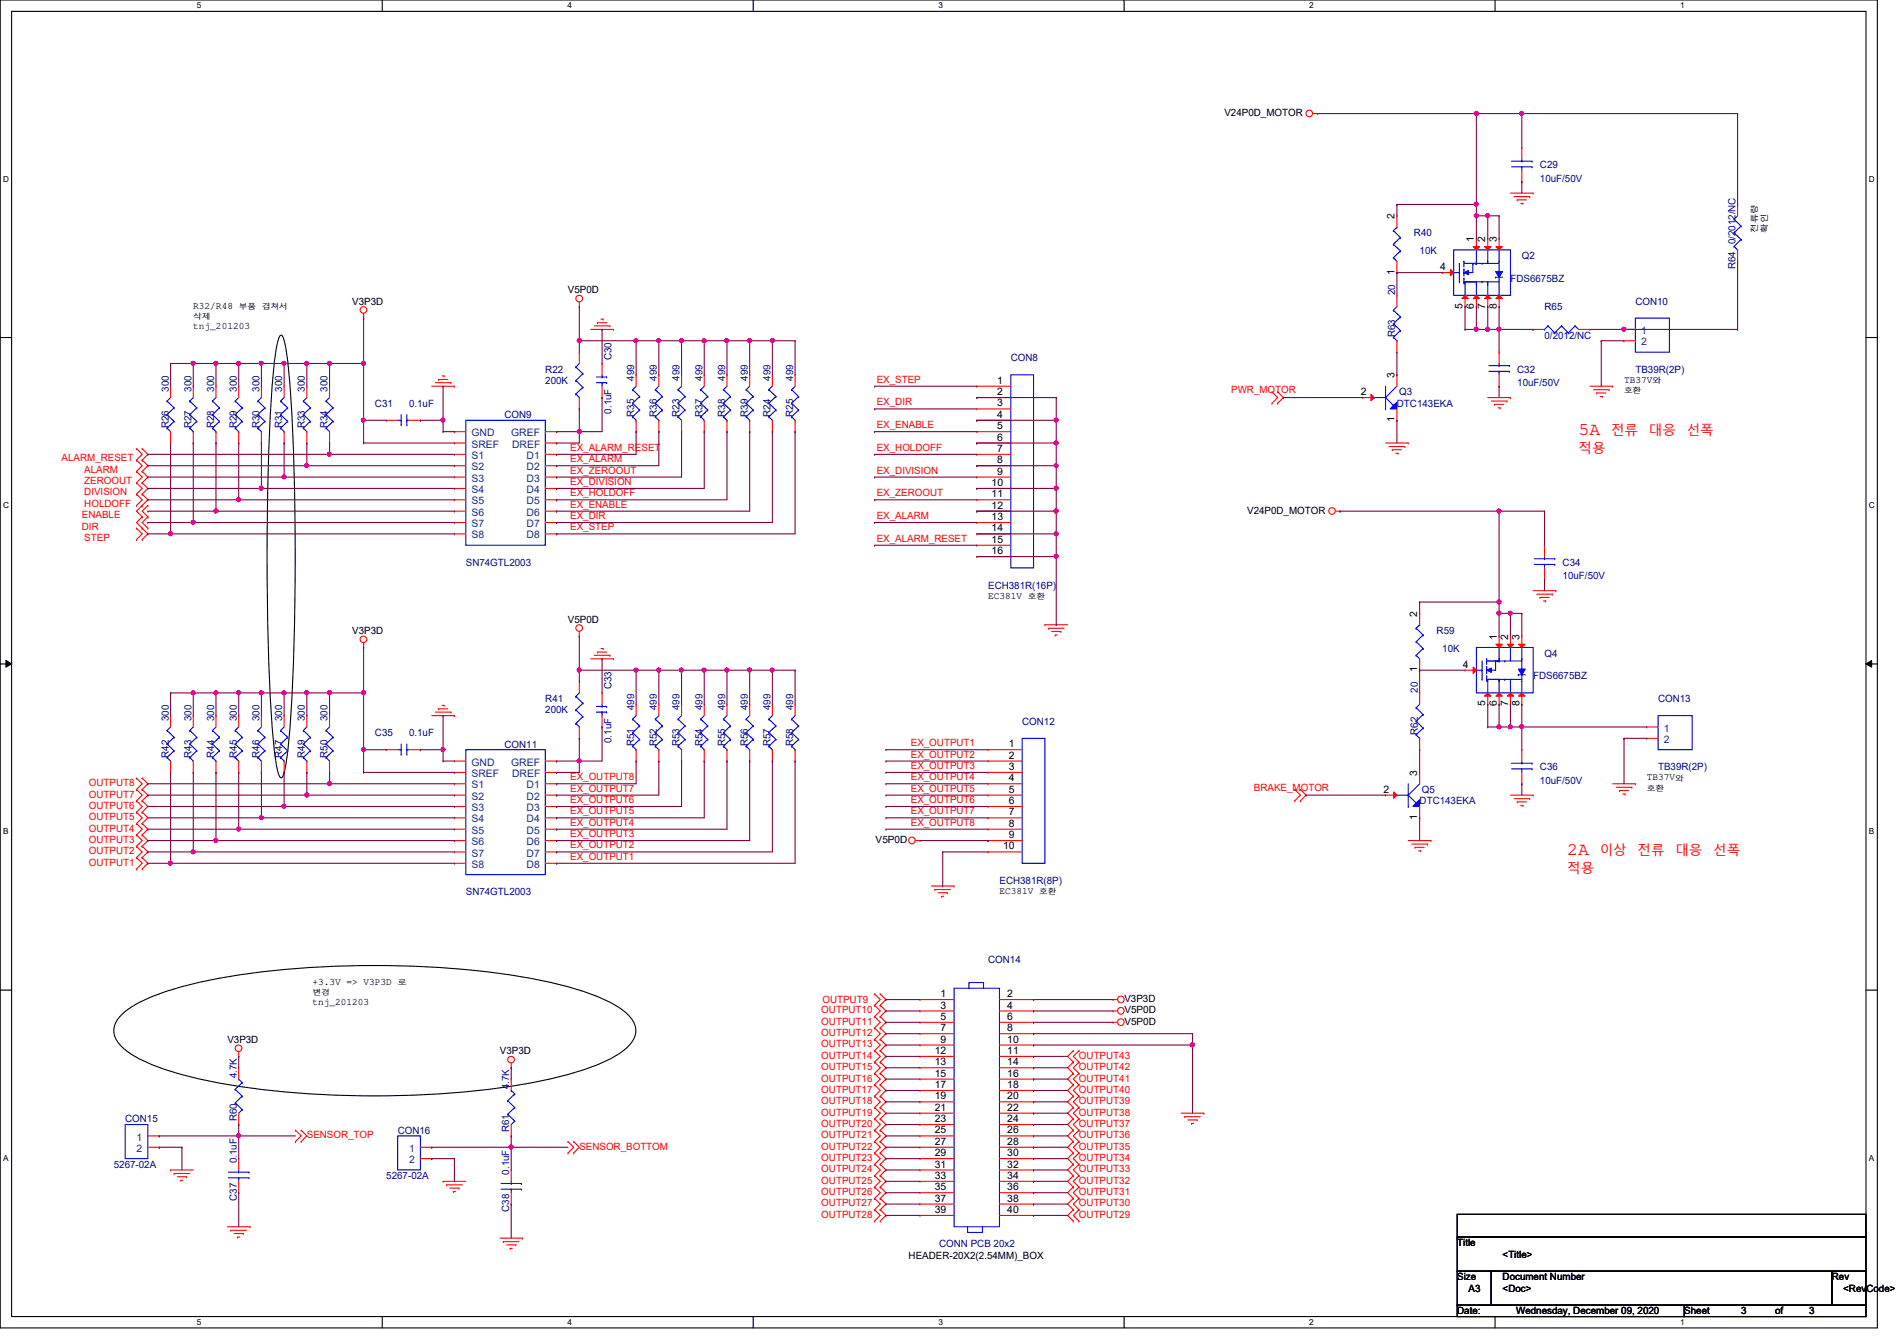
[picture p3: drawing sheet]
<svg xmlns="http://www.w3.org/2000/svg" width="297mm" height="210mm" viewBox="0 0 297 210" stroke-linecap="round" stroke-linejoin="round" font-family="sans-serif">
<defs><g id="words">
<g font-size="2.8" fill="#f00">
<text x="247.2" y="68">5A</text>
<text x="245.4" y="133.8">2A</text>
</g>
<g font-size="2.1" fill="#f00">
<text x="247.2" y="70.9">적용</text>
<text x="252.3" y="68.1">전류</text>
<text x="258.2" y="68.1">대응</text>
<text x="264.1" y="68.1">선폭</text>
<text x="245.4" y="136.7">적용</text>
<text x="250.5" y="133.9">이상</text>
<text x="256.4" y="133.9">전류</text>
<text x="262.3" y="133.9">대응</text>
<text x="268.3" y="133.9">선폭</text>
</g>
<g font-size="1.6">
<text x="191.7" y="18.2">V24P0D_MOTOR</text>
<text x="218.4" y="34.3" transform="rotate(-90 218.4 34.3)">2</text>
<text x="230.8" y="37.9" transform="rotate(-90 230.8 37.9)">1</text>
<text x="232.6" y="37.9" transform="rotate(-90 232.6 37.9)">2</text>
<text x="234.4" y="37.9" transform="rotate(-90 234.4 37.9)">3</text>
<text x="55.2" y="47.7">V3P3D</text>
<text x="88.9" y="45.9">V5P0D</text>
<text x="218.4" y="43" transform="rotate(-90 218.4 43)">1</text>
<text x="225.5" y="42.3">4</text>
<text x="30.3" y="48.3">R32/R48</text>
<text x="30.3" y="51.5">tnj_201203</text>
<text x="229" y="48.3" transform="rotate(-90 229 48.3)">5</text>
<text x="230.8" y="48.3" transform="rotate(-90 230.8 48.3)">6</text>
<text x="232.6" y="48.3" transform="rotate(-90 232.6 48.3)">7</text>
<text x="234.4" y="48.3" transform="rotate(-90 234.4 48.3)">8</text>
<text x="218.4" y="59.2" transform="rotate(-90 218.4 59.2)">3</text>
<text x="254.3" y="59.9">TB37V</text>
<text x="156.2" y="60.1">1</text>
<text x="156.2" y="61.8">2</text>
<text x="156.2" y="63.6">3</text>
<text x="156.2" y="65.4">4</text>
<text x="213.1" y="61.8">2</text>
<text x="156.2" y="67.2">5</text>
<text x="156.2" y="69">6</text>
<text x="156.2" y="70.7">7</text>
<text x="218.4" y="66.1" transform="rotate(-90 218.4 66.1)">1</text>
<text x="155.3" y="76.1">10</text>
<text x="155.3" y="77.9">11</text>
<text x="156.2" y="72.5">8</text>
<text x="156.2" y="74.3">9</text>
<text x="155.3" y="79.6">12</text>
<text x="155.3" y="81.4">13</text>
<text x="155.3" y="83.2">14</text>
<text x="195.3" y="80.4">V24P0D_MOTOR</text>
<text x="155.3" y="85">15</text>
<text x="155.3" y="86.7">16</text>
<text x="154.7" y="93.7">EC381V</text>
<text x="55.2" y="99.2">V3P3D</text>
<text x="88.9" y="97.5">V5P0D</text>
<text x="221.9" y="96.6" transform="rotate(-90 221.9 96.6)">2</text>
<text x="234.4" y="100.1" transform="rotate(-90 234.4 100.1)">1</text>
<text x="236.1" y="100.1" transform="rotate(-90 236.1 100.1)">2</text>
<text x="237.9" y="100.1" transform="rotate(-90 237.9 100.1)">3</text>
<text x="221.9" y="105.2" transform="rotate(-90 221.9 105.2)">1</text>
<text x="229.1" y="104.5">4</text>
<text x="232.6" y="110.6" transform="rotate(-90 232.6 110.6)">5</text>
<text x="234.4" y="110.6" transform="rotate(-90 234.4 110.6)">6</text>
<text x="236.1" y="110.6" transform="rotate(-90 236.1 110.6)">7</text>
<text x="237.9" y="110.6" transform="rotate(-90 237.9 110.6)">8</text>
<text x="157.9" y="117">1</text>
<text x="157.9" y="118.7">2</text>
<text x="157.9" y="120.5">3</text>
<text x="157.9" y="122.3">4</text>
<text x="157.9" y="124.1">5</text>
<text x="157.9" y="125.9">6</text>
<text x="216.6" y="124.1">2</text>
<text x="221.9" y="121.5" transform="rotate(-90 221.9 121.5)">3</text>
<text x="257.8" y="122.1">TB37V</text>
<text x="137.1" y="132">V5P0D</text>
<text x="157.9" y="127.6">7</text>
<text x="157.9" y="129.4">8</text>
<text x="157.9" y="131.2">9</text>
<text x="221.9" y="128.4" transform="rotate(-90 221.9 128.4)">1</text>
<text x="157.1" y="133">10</text>
<text x="156.5" y="139.9">EC381V</text>
<text x="48.9" y="154.1">+3.3V =&gt; V3P3D</text>
<text x="48.9" y="157.3">tnj_201203</text>
<text x="147.3" y="161.4">7</text>
<text x="147.3" y="159.6">5</text>
<text x="147.3" y="157.9">3</text>
<text x="147.3" y="156.1">1</text>
<text x="157.7" y="156.1">2</text>
<text x="157.7" y="157.9">4</text>
<text x="157.7" y="159.6">6</text>
<text x="157.7" y="161.4">8</text>
<text x="176.1" y="156.8">V3P3D</text>
<text x="176.1" y="158.6">V5P0D</text>
<text x="176.1" y="160.4">V5P0D</text>
<text x="35.6" y="163.2">V3P3D</text>
<text x="78.3" y="165">V3P3D</text>
<text x="146.4" y="166.8">13</text>
<text x="146.4" y="165">12</text>
<text x="147.3" y="163.2">9</text>
<text x="157.7" y="163.2">10</text>
<text x="157.7" y="165">11</text>
<text x="157.7" y="166.8">14</text>
<text x="146.4" y="173.9">21</text>
<text x="146.4" y="172.1">19</text>
<text x="146.4" y="170.3">17</text>
<text x="146.4" y="168.5">15</text>
<text x="157.7" y="168.5">16</text>
<text x="157.7" y="170.3">18</text>
<text x="157.7" y="172.1">20</text>
<text x="157.7" y="173.9">22</text>
<text x="146.4" y="179.2">27</text>
<text x="146.4" y="177.4">25</text>
<text x="146.4" y="175.6">23</text>
<text x="157.7" y="175.6">24</text>
<text x="157.7" y="177.4">26</text>
<text x="157.7" y="179.2">28</text>
<text x="146.4" y="184.5">33</text>
<text x="146.4" y="182.8">31</text>
<text x="146.4" y="181">29</text>
<text x="157.7" y="181">30</text>
<text x="157.7" y="182.8">32</text>
<text x="157.7" y="184.5">34</text>
<text x="146.4" y="189.9">39</text>
<text x="146.4" y="188.1">37</text>
<text x="146.4" y="186.3">35</text>
<text x="157.7" y="186.3">36</text>
<text x="157.7" y="188.1">38</text>
<text x="157.7" y="189.9">40</text>
<text x="142.3" y="197">HEADER-20X2(2.54MM)_BOX</text>
<text x="228.2" y="195.1">Title</text>
<text x="235.3" y="196.8">&lt;Title&gt;</text>
<text x="228.2" y="200.4">Size</text>
<text x="230" y="202.2">A3</text>
<text x="235.3" y="200.4">Document Number</text>
<text x="235.3" y="202.2">&lt;Doc&gt;</text>
<text x="286.8" y="200.4">Rev</text>
<text x="288.6" y="202.2">&lt;RevCode&gt;</text>
<text x="228.2" y="205.7">Date:</text>
<text x="237.4" y="205.7">Wednesday, December 09, 2020</text>
<text x="263.7" y="205.7">Sheet</text>
<text x="272.6" y="205.7">3</text>
<text x="278" y="205.7">of</text>
<text x="283.3" y="205.7">3</text>
</g>
<g font-size="1.6" fill="#00007f">
<text x="241.1" y="26.3">C29</text>
<text x="221.4" y="37">R40</text>
<text x="238.3" y="40.6">Q2</text>
<text x="256.1" y="47.7">CON10</text>
<text x="271.8" y="42.1" transform="rotate(-90 271.8 42.1)">R64</text>
<text x="218.4" y="52.8" transform="rotate(-90 218.4 52.8)">R63</text>
<text x="241.8" y="48.6">R65</text>
<text x="85.4" y="58.3">R22</text>
<text x="95.8" y="56.3" transform="rotate(-90 95.8 56.3)">C30</text>
<text x="158.3" y="56.6">CON8</text>
<text x="237.6" y="58.3">C32</text>
<text x="58.7" y="63.7">C31</text>
<text x="79" y="65.4">CON9</text>
<text x="99.3" y="65.2" transform="rotate(-90 99.3 65.2)">R35</text>
<text x="102.9" y="65.2" transform="rotate(-90 102.9 65.2)">R36</text>
<text x="106.4" y="65.2" transform="rotate(-90 106.4 65.2)">R23</text>
<text x="110" y="65.2" transform="rotate(-90 110 65.2)">R37</text>
<text x="113.5" y="65.2" transform="rotate(-90 113.5 65.2)">R38</text>
<text x="117.1" y="65.2" transform="rotate(-90 117.1 65.2)">R39</text>
<text x="120.6" y="65.2" transform="rotate(-90 120.6 65.2)">R24</text>
<text x="124.2" y="65.2" transform="rotate(-90 124.2 65.2)">R25</text>
<text x="219.1" y="61.9">Q3</text>
<text x="26.4" y="67" transform="rotate(-90 26.4 67)">R26</text>
<text x="30" y="67" transform="rotate(-90 30 67)">R27</text>
<text x="33.5" y="67" transform="rotate(-90 33.5 67)">R28</text>
<text x="37.1" y="67" transform="rotate(-90 37.1 67)">R29</text>
<text x="40.6" y="67" transform="rotate(-90 40.6 67)">R30</text>
<text x="44.2" y="67" transform="rotate(-90 44.2 67)">R31</text>
<text x="47.7" y="67" transform="rotate(-90 47.7 67)">R33</text>
<text x="51.3" y="67" transform="rotate(-90 51.3 67)">R34</text>
<text x="244.7" y="88.6">C34</text>
<text x="225" y="99.2">R59</text>
<text x="95.8" y="107.9" transform="rotate(-90 95.8 107.9)">C33</text>
<text x="241.8" y="102.8">Q4</text>
<text x="85.4" y="109.9">R41</text>
<text x="160.1" y="113.5">CON12</text>
<text x="259.6" y="109.9">CON13</text>
<text x="26.4" y="118.6" transform="rotate(-90 26.4 118.6)">R42</text>
<text x="30" y="118.6" transform="rotate(-90 30 118.6)">R43</text>
<text x="33.5" y="118.6" transform="rotate(-90 33.5 118.6)">R44</text>
<text x="37.1" y="118.6" transform="rotate(-90 37.1 118.6)">R45</text>
<text x="40.6" y="118.6" transform="rotate(-90 40.6 118.6)">R46</text>
<text x="44.2" y="118.6" transform="rotate(-90 44.2 118.6)">R47</text>
<text x="47.7" y="118.6" transform="rotate(-90 47.7 118.6)">R49</text>
<text x="51.3" y="118.6" transform="rotate(-90 51.3 118.6)">R50</text>
<text x="58.7" y="115.2">C35</text>
<text x="79" y="117">CON11</text>
<text x="99.3" y="116.8" transform="rotate(-90 99.3 116.8)">R51</text>
<text x="102.9" y="116.8" transform="rotate(-90 102.9 116.8)">R52</text>
<text x="106.4" y="116.8" transform="rotate(-90 106.4 116.8)">R53</text>
<text x="110" y="116.8" transform="rotate(-90 110 116.8)">R54</text>
<text x="113.5" y="116.8" transform="rotate(-90 113.5 116.8)">R55</text>
<text x="117.1" y="116.8" transform="rotate(-90 117.1 116.8)">R56</text>
<text x="120.6" y="116.8" transform="rotate(-90 120.6 116.8)">R57</text>
<text x="124.2" y="116.8" transform="rotate(-90 124.2 116.8)">R58</text>
<text x="222" y="115" transform="rotate(-90 222 115)">R62</text>
<text x="222.6" y="124.1">Q5</text>
<text x="241.1" y="120.6">C36</text>
<text x="154.7" y="150.8">CON14</text>
<text x="19.6" y="175.7">CON15</text>
<text x="37.1" y="175.5" transform="rotate(-90 37.1 175.5)">R60</text>
<text x="62.3" y="177.5">CON16</text>
<text x="79.8" y="177.2" transform="rotate(-90 79.8 177.2)">R61</text>
<text x="37.1" y="187.9" transform="rotate(-90 37.1 187.9)">C37</text>
<text x="79.8" y="189.7" transform="rotate(-90 79.8 189.7)">C38</text>
</g>
<g font-size="1.6" fill="#0000a0">
<text x="241.1" y="28.4">10uF/50V</text>
<text x="222.3" y="39.8">10K</text>
<text x="271.8" y="38.2" transform="rotate(-90 271.8 38.2)">0/2012/NC</text>
<text x="218.4" y="46.2" transform="rotate(-90 218.4 46.2)">20</text>
<text x="236.5" y="44.1">FDS6675BZ</text>
<text x="241.8" y="53">0/2012/NC</text>
<text x="99.3" y="59.6" transform="rotate(-90 99.3 59.6)">499</text>
<text x="102.9" y="59.6" transform="rotate(-90 102.9 59.6)">499</text>
<text x="106.4" y="59.6" transform="rotate(-90 106.4 59.6)">499</text>
<text x="110" y="59.6" transform="rotate(-90 110 59.6)">499</text>
<text x="113.5" y="59.6" transform="rotate(-90 113.5 59.6)">499</text>
<text x="117.1" y="59.6" transform="rotate(-90 117.1 59.6)">499</text>
<text x="120.6" y="59.6" transform="rotate(-90 120.6 59.6)">499</text>
<text x="124.2" y="59.6" transform="rotate(-90 124.2 59.6)">499</text>
<text x="256.1" y="58.3">TB39R(2P)</text>
<text x="26.4" y="61.3" transform="rotate(-90 26.4 61.3)">300</text>
<text x="30" y="61.3" transform="rotate(-90 30 61.3)">300</text>
<text x="33.5" y="61.3" transform="rotate(-90 33.5 61.3)">300</text>
<text x="37.1" y="61.3" transform="rotate(-90 37.1 61.3)">300</text>
<text x="40.6" y="61.3" transform="rotate(-90 40.6 61.3)">300</text>
<text x="44.2" y="61.3" transform="rotate(-90 44.2 61.3)">300</text>
<text x="47.7" y="61.3" transform="rotate(-90 47.7 61.3)">300</text>
<text x="51.3" y="61.3" transform="rotate(-90 51.3 61.3)">300</text>
<text x="64" y="63.7">0.1uF</text>
<text x="85.4" y="60.1">200K</text>
<text x="95.8" y="64.7" transform="rotate(-90 95.8 64.7)">0.1uF</text>
<text x="218.7" y="63.7">DTC143EKA</text>
<text x="237.6" y="60.5">10uF/50V</text>
<text x="72.9" y="88.6">SN74GTL2003</text>
<text x="154.7" y="92.1">ECH381R(16P)</text>
<text x="244.7" y="90.7">10uF/50V</text>
<text x="225.8" y="102.1">10K</text>
<text x="240.1" y="106.3">FDS6675BZ</text>
<text x="26.4" y="112.9" transform="rotate(-90 26.4 112.9)">300</text>
<text x="30" y="112.9" transform="rotate(-90 30 112.9)">300</text>
<text x="33.5" y="112.9" transform="rotate(-90 33.5 112.9)">300</text>
<text x="37.1" y="112.9" transform="rotate(-90 37.1 112.9)">300</text>
<text x="40.6" y="112.9" transform="rotate(-90 40.6 112.9)">300</text>
<text x="44.2" y="112.9" transform="rotate(-90 44.2 112.9)">300</text>
<text x="47.7" y="112.9" transform="rotate(-90 47.7 112.9)">300</text>
<text x="51.3" y="112.9" transform="rotate(-90 51.3 112.9)">300</text>
<text x="85.4" y="111.7">200K</text>
<text x="99.3" y="111.1" transform="rotate(-90 99.3 111.1)">499</text>
<text x="102.9" y="111.1" transform="rotate(-90 102.9 111.1)">499</text>
<text x="106.4" y="111.1" transform="rotate(-90 106.4 111.1)">499</text>
<text x="110" y="111.1" transform="rotate(-90 110 111.1)">499</text>
<text x="113.5" y="111.1" transform="rotate(-90 113.5 111.1)">499</text>
<text x="117.1" y="111.1" transform="rotate(-90 117.1 111.1)">499</text>
<text x="120.6" y="111.1" transform="rotate(-90 120.6 111.1)">499</text>
<text x="124.2" y="111.1" transform="rotate(-90 124.2 111.1)">499</text>
<text x="222" y="108.5" transform="rotate(-90 222 108.5)">20</text>
<text x="64" y="115.2">0.1uF</text>
<text x="95.8" y="116.3" transform="rotate(-90 95.8 116.3)">0.1uF</text>
<text x="222.3" y="125.9">DTC143EKA</text>
<text x="241.1" y="122.7">10uF/50V</text>
<text x="259.6" y="120.6">TB39R(2P)</text>
<text x="72.9" y="140.1">SN74GTL2003</text>
<text x="156.5" y="138.3">ECH381R(8P)</text>
<text x="37.1" y="168.7" transform="rotate(-90 37.1 168.7)">4.7K</text>
<text x="79.8" y="170.5" transform="rotate(-90 79.8 170.5)">4.7K</text>
<text x="17.8" y="182.8">5267-02A</text>
<text x="37.1" y="182.1" transform="rotate(-90 37.1 182.1)">0.1uF</text>
<text x="60.5" y="184.6">5267-02A</text>
<text x="79.8" y="183.9" transform="rotate(-90 79.8 183.9)">0.1uF</text>
<text x="147.1" y="195.2">CONN PCB 20x2</text>
</g>
<g font-size="1.6" fill="#00407f">
<text x="257" y="52.3">1</text>
<text x="257" y="54.1">2</text>
<text x="73.8" y="71.8">S1</text>
<text x="73.8" y="68.3">GND</text>
<text x="73.8" y="70.1">SREF</text>
<text x="80" y="68.3">GREF</text>
<text x="80.2" y="70.1">DREF</text>
<text x="82.5" y="71.8">D1</text>
<text x="73.8" y="73.6">S2</text>
<text x="73.8" y="75.4">S3</text>
<text x="73.8" y="77.2">S4</text>
<text x="82.5" y="73.6">D2</text>
<text x="82.5" y="75.4">D3</text>
<text x="82.5" y="77.2">D4</text>
<text x="73.8" y="79">S5</text>
<text x="73.8" y="80.7">S6</text>
<text x="73.8" y="82.5">S7</text>
<text x="82.5" y="79">D5</text>
<text x="82.5" y="80.7">D6</text>
<text x="82.5" y="82.5">D7</text>
<text x="73.8" y="84.3">S8</text>
<text x="82.5" y="84.3">D8</text>
<text x="73.8" y="119.8">GND</text>
<text x="80" y="119.8">GREF</text>
<text x="260.5" y="114.5">1</text>
<text x="260.5" y="116.3">2</text>
<text x="73.8" y="123.4">S1</text>
<text x="73.8" y="125.2">S2</text>
<text x="73.8" y="121.6">SREF</text>
<text x="80.2" y="121.6">DREF</text>
<text x="82.5" y="123.4">D1</text>
<text x="82.5" y="125.2">D2</text>
<text x="73.8" y="127">S3</text>
<text x="73.8" y="128.7">S4</text>
<text x="73.8" y="130.5">S5</text>
<text x="82.5" y="127">D3</text>
<text x="82.5" y="128.7">D4</text>
<text x="82.5" y="130.5">D5</text>
<text x="73.8" y="132.3">S6</text>
<text x="73.8" y="134.1">S7</text>
<text x="73.8" y="135.8">S8</text>
<text x="82.5" y="132.3">D6</text>
<text x="82.5" y="134.1">D7</text>
<text x="82.5" y="135.8">D8</text>
<text x="21.4" y="178.5">1</text>
<text x="21.4" y="180.3">2</text>
<text x="64" y="180.3">1</text>
<text x="64" y="182.1">2</text>
</g>
<g font-size="1.6" fill="#f00">
<text x="137.3" y="59.9">EX_STEP</text>
<text x="137.3" y="63.5">EX_DIR</text>
<text x="192.8" y="61.6">PWR_MOTOR</text>
<text x="89.3" y="70.6">EX_ALARM_RESET</text>
<text x="137.3" y="67">EX_ENABLE</text>
<text x="137.3" y="70.6">EX_HOLDOFF</text>
<text x="9.6" y="72.2">ALARM_RESET</text>
<text x="13.2" y="74">ALARM</text>
<text x="13.2" y="75.8">ZEROOUT</text>
<text x="13.2" y="77.6">DIVISION</text>
<text x="89.3" y="74.1">EX_ZEROOUT</text>
<text x="89.3" y="77.7">EX_HOLDOFF</text>
<text x="89.3" y="72.3">EX_ALARM</text>
<text x="89.3" y="75.9">EX_DIVISION</text>
<text x="137.3" y="74.1">EX_DIVISION</text>
<text x="137.3" y="77.7">EX_ZEROOUT</text>
<text x="12.8" y="81.1">ENABLE</text>
<text x="12.8" y="82.9">DIR</text>
<text x="13.2" y="79.3">HOLDOFF</text>
<text x="89.3" y="81.2">EX_DIR</text>
<text x="89.3" y="79.5">EX_ENABLE</text>
<text x="89.3" y="83">EX_STEP</text>
<text x="137.3" y="81.2">EX_ALARM</text>
<text x="13.2" y="84.7">STEP</text>
<text x="137.3" y="84.8">EX_ALARM_RESET</text>
<text x="142.6" y="116.8">EX_OUTPUT1</text>
<text x="142.6" y="118.6">EX_OUTPUT2</text>
<text x="13.9" y="124.8">OUTPUT7</text>
<text x="13.9" y="123.1">OUTPUT8</text>
<text x="89.3" y="122.1">EX_OUTPUT8</text>
<text x="89.3" y="123.9">EX_OUTPUT7</text>
<text x="89.3" y="125.7">EX_OUTPUT6</text>
<text x="142.6" y="120.4">EX_OUTPUT3</text>
<text x="142.6" y="122.1">EX_OUTPUT4</text>
<text x="142.6" y="125.7">EX_OUTPUT6</text>
<text x="142.6" y="123.9">EX_OUTPUT5</text>
<text x="196.3" y="123.8">BRAKE_MOTOR</text>
<text x="13.9" y="132">OUTPUT3</text>
<text x="13.9" y="130.2">OUTPUT4</text>
<text x="13.9" y="128.4">OUTPUT5</text>
<text x="13.9" y="126.6">OUTPUT6</text>
<text x="89.3" y="127.5">EX_OUTPUT5</text>
<text x="89.3" y="129.2">EX_OUTPUT4</text>
<text x="89.3" y="131">EX_OUTPUT3</text>
<text x="142.6" y="127.5">EX_OUTPUT7</text>
<text x="142.6" y="129.2">EX_OUTPUT8</text>
<text x="13.9" y="135.5">OUTPUT1</text>
<text x="13.9" y="133.7">OUTPUT2</text>
<text x="89.3" y="132.8">EX_OUTPUT2</text>
<text x="89.3" y="134.6">EX_OUTPUT1</text>
<text x="128.6" y="158.6">OUTPUT10</text>
<text x="128.6" y="160.4">OUTPUT11</text>
<text x="128.8" y="157">OUTPUT9</text>
<text x="128.6" y="164">OUTPUT13</text>
<text x="128.6" y="165.7">OUTPUT14</text>
<text x="128.6" y="167.5">OUTPUT15</text>
<text x="128.6" y="162.2">OUTPUT12</text>
<text x="168.9" y="167.5">OUTPUT42</text>
<text x="168.9" y="165.7">OUTPUT43</text>
<text x="128.6" y="169.3">OUTPUT16</text>
<text x="128.6" y="171.1">OUTPUT17</text>
<text x="128.6" y="172.8">OUTPUT18</text>
<text x="168.9" y="172.8">OUTPUT39</text>
<text x="168.9" y="171.1">OUTPUT40</text>
<text x="168.9" y="169.3">OUTPUT41</text>
<text x="48" y="178.2">SENSOR_TOP</text>
<text x="90.7" y="180">SENSOR_BOTTOM</text>
<text x="128.6" y="174.6">OUTPUT19</text>
<text x="128.6" y="176.4">OUTPUT20</text>
<text x="128.6" y="178.2">OUTPUT21</text>
<text x="128.6" y="180">OUTPUT22</text>
<text x="168.9" y="180">OUTPUT35</text>
<text x="168.9" y="178.2">OUTPUT36</text>
<text x="168.9" y="176.4">OUTPUT37</text>
<text x="168.9" y="174.6">OUTPUT38</text>
<text x="128.6" y="181.7">OUTPUT23</text>
<text x="128.6" y="183.5">OUTPUT24</text>
<text x="128.6" y="185.3">OUTPUT25</text>
<text x="168.9" y="185.3">OUTPUT32</text>
<text x="168.9" y="183.5">OUTPUT33</text>
<text x="168.9" y="181.7">OUTPUT34</text>
<text x="128.6" y="187.1">OUTPUT26</text>
<text x="128.6" y="188.8">OUTPUT27</text>
<text x="128.6" y="190.6">OUTPUT28</text>
<text x="168.9" y="190.6">OUTPUT29</text>
<text x="168.9" y="188.8">OUTPUT30</text>
<text x="168.9" y="187.1">OUTPUT31</text>
</g>
<g font-size="1.3">
<text x="30.8" y="1.3">5</text>
<text x="88.9" y="1.3">4</text>
<text x="146.9" y="1.3">3</text>
<text x="205" y="1.3">2</text>
<text x="263.1" y="1.3">1</text>
<text x=".5" y="28.4">D</text>
<text x="292.6" y="28.4">D</text>
<text x=".5" y="79.5">C</text>
<text x="292.6" y="79.5">C</text>
<text x=".5" y="130.6">B</text>
<text x="292.6" y="130.6">B</text>
<text x=".5" y="181.7">A</text>
<text x="292.6" y="181.7">A</text>
<text x="30.8" y="207.4">5</text>
<text x="88.9" y="207.4">4</text>
<text x="146.9" y="207.4">3</text>
<text x="205" y="207.4">2</text>
<text x="263.1" y="207.4">1</text>
</g>
<g font-size="1.2">
<text x="275.2" y="36.4" transform="rotate(-90 275.2 36.4)">전류량</text>
<text x="276.8" y="36.4" transform="rotate(-90 276.8 36.4)">확인</text>
</g>
<g font-size="1.1">
<text x="30.3" y="50">삭제</text>
<text x="37.4" y="48.4">부품</text>
<text x="41" y="48.4">겹쳐서</text>
<text x="258.7" y="59.9">와</text>
<text x="254.3" y="61.5">호환</text>
<text x="160.9" y="93.7">호환</text>
<text x="257.8" y="123.7">호환</text>
<text x="262.3" y="122.2">와</text>
<text x="162.7" y="140">호환</text>
<text x="48.9" y="155.7">변경</text>
<text x="62.3" y="154.2">로</text>
</g>
</g></defs>
<path d="M0 0h294v207.9h-294zM1.8 1.8h290.4v204.3h-290.4z" fill="none" stroke="#000" stroke-width=".17"/>
<g fill="#fff">
<path d="M30.8 .2h.7v1.4h-.7z"/>
<path d="M30.8 206.2h.7v1.4h-.7z"/>
</g>
<path d="M59.9 0v1.8M59.9 206.1v1.8" fill="none" stroke="#000" stroke-width=".17"/>
<g fill="#fff">
<path d="M88.9 .2h.6v1.4h-.6z"/>
<path d="M88.9 206.2h.6v1.4h-.6z"/>
</g>
<path d="M117.9 0v1.8M117.9 206.1v1.8" fill="none" stroke="#000" stroke-width=".17"/>
<g fill="#fff">
<path d="M146.9 .2h.7v1.4h-.7z"/>
<path d="M146.9 206.2h.7v1.4h-.7z"/>
</g>
<path d="M176 0v1.8M176 206.1v1.8" fill="none" stroke="#000" stroke-width=".17"/>
<g fill="#fff">
<path d="M205 .2h.7v1.4h-.7z"/>
<path d="M205 206.2h.7v1.4h-.7z"/>
</g>
<path d="M234.1 0v1.8M234.1 206.1v1.8" fill="none" stroke="#000" stroke-width=".17"/>
<g fill="#fff">
<path d="M263.1 .2h.7v1.4h-.7z"/>
<path d="M263.1 206.2h.7v1.4h-.7z"/>
<path d="M.5 27.3h.9v1.4h-.9z"/>
<path d="M292.6 27.3h.9v1.4h-.9z"/>
<path d="M.5 78.4h.9v1.4h-.9z"/>
<path d="M292.6 78.4h.9v1.4h-.9z"/>
</g>
<path d="M0 52.8h1.8M292.2 52.8h1.8" fill="none" stroke="#000" stroke-width=".17"/>
<g fill="#fff">
<path d="M.5 129.5h.8v1.4h-.8z"/>
<path d="M292.6 129.5h.9v1.4h-.9z"/>
</g>
<path d="M0 103.9h1.8M292.2 103.9h1.8" fill="none" stroke="#000" stroke-width=".17"/>
<path d="M.9 103.4l.9 .5-.9 .5zM292.2 103.9l.9-.5v1z" fill="#000"/>
<path d="M.9 103.4l.9 .5-.9 .5zM292.2 103.9l.9-.5v1z" fill="none" stroke="#000" stroke-width=".16"/>
<g fill="#fff">
<path d="M.5 180.5h.8v1.4h-.8z"/>
<path d="M292.6 180.5h.9v1.4h-.9z"/>
</g>
<path d="M43.8 52.6l.2-.1 .2 .1a21 21 0 0 1 1.1 6.2 424.5 424.5 0 0 1 0 56.6l-.3 3a10 10 0 0 1-.8 3.2l-.2 .2-.2-.2a20.4 20.4 0 0 1-1.1-6.2 433 433 0 0 1 0-56.6l.4-3a9.7 9.7 0 0 1 .7-3.2zM0 155h1.8M18.9 159a18.9 18.9 0 0 1 7.9-4.1 104.7 104.7 0 0 1 25.6-3.6 137.1 137.1 0 0 1 34.1 2.5 35 35 0 0 1 10.1 3.7 6 6 0 0 1 2.8 3 3.1 3.1 0 0 1-.9 3.2 19.1 19.1 0 0 1-7.9 4 104.9 104.9 0 0 1-25.6 3.7 136.3 136.3 0 0 1-34.1-2.6 35.1 35.1 0 0 1-10.2-3.7 6 6 0 0 1-2.8-3 3.1 3.1 0 0 1 1-3.1zM292.2 155h1.8M228.2 190.1h64v3.5h-64zM228.2 193.6h64v5.4h-64zM228.2 199h5.3v5.3h-5.3zM233.5 199h53.3v5.3h-53.3zM286.8 199h5.4v5.3h-5.4zM228.2 204.3h35.5v1.8h-35.5zM263.7 204.3h28.5v1.8h-28.5z" fill="none" stroke="#000" stroke-width=".17"/>
<g fill="none" stroke="#f00" stroke-width=".17">
<path d="M205.6 17.8h.7M206.3 17.8h.1M236.5 30.2h3.6M237.1 30.8h2.4M237.6 31.3h.1M237.6 31.3h1.4M238.1 31.8h.4M238.5 31.8h.1M239.5 30.8h.1M240.1 30.2h.1M56.9 49.8h.1M56.9 49.1v.7"/>
<path d="M68.2 59.9h2.4M68.7 59.4h.1M68.7 59.4h1.4M69.2 58.8h.4M69.6 58.8h.1M70.6 59.9h.1M90.7 48h.1M90.7 47.3v.7M92.5 51.6h3.6M93 51h2.5M93.6 50.5h.1M93.6 50.5h1.4"/>
<path d="M94.1 50h.3M94.4 50h.1M95.5 51h.1M96.1 51.6h.1M21.4 70.2h.1M21.4 72h.1M21.4 73.8h.1M21.4 75.6h.1M21.4 77.3h.1M21.4 79.1h.1M21.4 70.2l.9 .9-.9 .9M21.4 72l.9 .9-.9 .9"/>
<path d="M21.4 73.8l.9 .9-.9 .9M21.4 75.6l.9 .9-.9 .8M21.4 77.3l.9 .9-.9 .9M22.3 72h.1M22.3 70.2h.1M22.3 73.8h.1M22.3 75.6h.1M22.3 77.3h.1M22.3 79.1h.1M22.3 70.2l.9 .9-.9 .9M22.3 72l.9 .9-.9 .9M22.3 73.8l.9 .9-.9 .9"/>
<path d="M22.3 75.6l.9 .9-.9 .8M22.3 77.3l.9 .9-1.8 1.8 .9 .9M23.2 79.1h.1M23.2 79.1l-.9 .9 .9 .9M67.6 60.5h3.6M71.2 60.5h.1M199.2 61.3h.1M199.2 63.1h.1M199.2 61.3l.9 .9-.9 .9M200.1 63.1h.1M200.1 61.3h.1M200.1 61.3l.9 .9-.9 .9"/>
<path d="M217 69.3h3.5M217.5 69.9h2.5M218 70.4h.1M218 70.4h1.5M218.6 71h.3M218.9 71h.1M220 69.9h.1M220.5 69.3h.1M233 62.2h3.5M233.5 62.8h2.5M234 63.3h.1M234 63.3h1.5"/>
<path d="M234.6 63.8h.3M234.9 63.8h.1M236 62.8h.1M236.5 62.2h.1M249 60.5h3.5M249.5 61h2.5M250 61.5h.1M250 61.5h1.5M250.6 62.1h.3M250.9 62.1h.1M252 61h.1M252.5 60.5h.1"/>
<path d="M21.4 82.7h.1M21.4 84.5h.1M21.4 82.7l.9 .9-.9 .9M22.3 80.9h.1M22.3 84.5h.1M22.3 82.7h.1M22.3 80.9l-.9 .9 1.8 1.8-.9 .9M23.2 80.9h.1M23.2 82.7h.1M23.2 80.9l-.9 .9 .9 .9M90.7 99.6h.1M90.7 98.8v.8"/>
<path d="M163.6 97.8h.1M163.6 97.8h3.6M164.2 98.3h.1M164.2 98.3h2.4M164.7 98.8h1.4M165.2 99.4h.1M165.2 99.4h.4M166.1 98.8h.1M209.1 80h.7M209.8 80h.1M240.1 92.5h3.5M240.6 93h2.5"/>
<path d="M241.1 93.5h.1M241.1 93.5h1.5M241.7 94.1h.3M242 94.1h.1M243.1 93h.1M243.6 92.5h.1M56.9 101.3h.1M56.9 100.6v.7M67.6 112h3.6M68.2 111.5h2.4M68.7 111h.1M68.7 111h1.4"/>
<path d="M69.2 110.4h.4M69.6 110.4h.1M70.6 111.5h.1M71.2 112h.1M92.5 103.1h3.6M93 102.6h2.5M93.6 102.1h.1M93.6 102.1h1.4M94.1 101.5h.3M94.4 101.5h.1M95.5 102.6h.1M96.1 103.1h.1"/>
<path d="M21.4 134.2h.1M21.4 136h.1M21.4 132.5h.1M21.4 130.7h.1M21.4 128.9h.1M21.4 127.1h.1M21.4 125.3h.1M21.4 123.6h.1M21.4 121.8h.1M21.4 134.2l.9 .9-.9 .9M21.4 132.5l.9 .8-.9 .9M21.4 130.7l.9 .9-.9 .9"/>
<path d="M21.4 128.9l.9 .9-.9 .9M21.4 127.1l.9 .9-.9 .9M21.4 125.3l.9 .9-.9 .9M21.4 123.6l.9 .9-.9 .8M21.4 121.8l.9 .9-.9 .9M22.3 136h.1M22.3 134.2h.1M22.3 132.5h.1M22.3 130.7h.1M22.3 128.9h.1M22.3 127.1h.1M22.3 125.3h.1"/>
<path d="M22.3 123.6h.1M22.3 121.8h.1M22.3 134.2l.9 .9-.9 .9M22.3 132.5l.9 .8-.9 .9M22.3 130.7l.9 .9-.9 .9M22.3 128.9l.9 .9-.9 .9M22.3 127.1l.9 .9-.9 .9M22.3 125.3l.9 .9-.9 .9M22.3 123.6l.9 .9-.9 .8M22.3 121.8l.9 .9-.9 .9M143.3 131.6h.8M144.1 131.6h.1"/>
<path d="M145.8 138.7h3.6M146.4 139.2h.1M146.4 139.2h2.4M146.9 139.7h1.4M148.3 139.7h.1M149.4 138.7h.1M202.7 123.6h.1M202.7 125.3h.1M202.7 123.6l.9 .9-.9 .8M203.6 125.3h.1M203.6 123.6h.1M203.6 123.6l.9 .9-.9 .8"/>
<path d="M220.5 131.6h3.6M221.1 132.1h2.4M221.6 132.6h.1M221.6 132.6h1.4M222.1 133.2h.4M222.5 133.2h.1M223.5 132.1h.1M224.1 131.6h.1M236.5 124.5h3.6M237.1 125h2.4M237.6 125.5h.1M237.6 125.5h1.4"/>
<path d="M238.1 126.1h.4M238.5 126.1h.1M239.5 125h.1M240.1 124.5h.1M252.5 122.7h3.6M253.1 123.2h2.4M253.6 123.7h.1M253.6 123.7h1.4M254.1 124.3h.4M254.5 124.3h.1M255.5 123.2h.1M256.1 122.7h.1"/>
<path d="M136.9 157.4h.1M136.9 155.6h.1M136.9 159.1h.1M136.9 155.6l.9 .9-.9 .9M136.9 157.4l.9 .8-.9 .9M136.9 159.1l.9 .9-.9 .9M137.8 155.6h.1M137.8 157.4h.1M137.8 159.1h.1M137.8 155.6l.9 .9-.9 .9M137.8 157.4l.9 .8-.9 .9M137.8 159.1l.9 .9-.9 .9"/>
<path d="M147.4 140.3h.1M147.4 140.3h.4M174.3 156.5h.1M174.3 158.2h.1M174.3 156.5h.7M174.3 158.2h.7M37.4 165.4h.1M37.4 164.6v.8M46.3 178.7h.1M46.3 176.9h.1M46.3 176.9l.9 .9-.9 .9M47.2 178.7h.1"/>
<path d="M47.2 176.9h.1M47.2 176.9l.8 .9-.8 .9M80 167.1h.1M80 166.4v.7M88.9 178.7h.1M88.9 178.7l.9 .9-.9 .9M89.8 178.7h.1M89.8 178.7l.9 .9-.9 .9M136.9 162.7h.1M136.9 164.5h.1M136.9 166.2h.1M136.9 168h.1"/>
<path d="M136.9 169.8h.1M136.9 171.6h.1M136.9 173.4h.1M136.9 175.1h.1M136.9 176.9h.1M136.9 178.7h.1M136.9 160.9h.1M136.9 162.7l.9 .9-.9 .9M136.9 164.5l.9 .9-.9 .8M136.9 166.2l.9 .9-.9 .9M136.9 168l.9 .9-.9 .9M136.9 169.8l.9 .9-.9 .9"/>
<path d="M136.9 171.6l.9 .9-.9 .9M136.9 173.4l.9 .8-.9 .9M136.9 175.1l.9 .9-.9 .9M136.9 176.9l.9 .9-.9 .9M136.9 178.7l.9 .9-.9 .9M136.9 160.9l.9 .9-.9 .9M137.8 164.5h.1M137.8 162.7h.1M137.8 166.2h.1M137.8 168h.1M137.8 169.8h.1M137.8 171.6h.1"/>
<path d="M137.8 173.4h.1M137.8 175.1h.1M137.8 176.9h.1M137.8 178.7h.1M137.8 160.9h.1M137.8 162.7l.9 .9-.9 .9M137.8 164.5l.9 .9-.9 .8M137.8 166.2l.9 .9-.9 .9M137.8 168l.9 .9-.9 .9M137.8 169.8l.9 .9-.9 .9M137.8 171.6l.9 .9-.9 .9M137.8 173.4l.9 .8-.9 .9"/>
<path d="M137.8 175.1l.9 .9-.9 .9M137.8 176.9l.9 .9-.9 .9M137.8 178.7l.9 .9-.9 .9M137.8 160.9l.9 .9-.9 .9M168.1 178.7h.1M168.1 176.9h.1M168.1 175.1h.1M168.1 173.4h.1M168.1 171.6h.1M168.1 169.8h.1M168.1 168h.1M168.1 166.2h.1"/>
<path d="M168.1 164.5h.1M168.1 178.7l-.9 .9 .9 .9M168.1 176.9l-.9 .9 .9 .9M168.1 175.1l-.9 .9 .9 .9M168.1 173.4l-.9 .8 .9 .9M168.1 171.6l-.9 .9 .9 .9M168.1 169.8l-.9 .9 .9 .9M168.1 168l-.9 .9 .9 .9M168.1 166.2l-.9 .9 .9 .9M168.1 164.5l-.9 .9 .9 .8M168.9 178.7h.1M168.9 176.9h.1"/>
<path d="M168.9 175.1h.1M168.9 173.4h.1M168.9 171.6h.1M168.9 169.8h.1M168.9 168h.1M168.9 166.2h.1M168.9 164.5h.1M168.9 178.7l-.8 .9 .8 .9M168.9 176.9l-.8 .9 .8 .9M168.9 175.1l-.8 .9 .8 .9M168.9 173.4l-.8 .8 .8 .9M168.9 171.6l-.8 .9 .8 .9"/>
<path d="M168.9 169.8l-.8 .9 .8 .9M168.9 168l-.8 .9 .8 .9M168.9 166.2l-.8 .9 .8 .9M168.9 164.5l-.8 .9 .8 .8M174.3 160h.1M174.3 160h.7M185 174.2h3.5M185.5 174.8h.1M185.5 174.8h2.5M186 175.3h1.4M186.6 175.9h.1M186.6 175.9h.3"/>
<path d="M187.4 175.3h.1M188.5 174.2h.1M26.7 183.1h.1M26.7 183.1h3.6M27.3 183.7h.1M27.3 183.7h2.4M27.8 184.2h1.4M28.3 184.7h.1M28.3 184.7h.4M29.2 184.2h.1M35.6 192h3.6M36.1 192.6h.1"/>
<path d="M36.1 192.6h2.5M36.7 193.1h1.4M37.2 193.6h.1M37.2 193.6h.3M38.1 193.1h.1M39.2 192h.1M69.4 184.9h.1M69.4 184.9h3.5M69.9 185.5h.1M69.9 185.5h2.5M70.4 186h1.5M71 186.5h.1"/>
<path d="M71 186.5h.3M71.9 186h.1M78.3 193.8h3.5M78.8 194.4h.1M78.8 194.4h2.5M79.3 194.9h1.5M79.9 195.4h.1M79.9 195.4h.3M80.8 194.9h.1M81.8 193.8h.1M88.9 180.5h.1M89.8 180.5h.1"/>
<path d="M136.9 180.5h.1M136.9 182.2h.1M136.9 184h.1M136.9 185.8h.1M136.9 187.6h.1M136.9 189.4h.1M136.9 191.1h.1M136.9 180.5l.9 .9-.9 .8M136.9 182.2l.9 .9-.9 .9M136.9 184l.9 .9-.9 .9M136.9 185.8l.9 .9-.9 .9M136.9 187.6l.9 .9-.9 .9"/>
<path d="M136.9 189.4l.9 .8-.9 .9M137.8 180.5h.1M137.8 182.2h.1M137.8 184h.1M137.8 185.8h.1M137.8 187.6h.1M137.8 189.4h.1M137.8 191.1h.1M137.8 180.5l.9 .9-.9 .8M137.8 182.2l.9 .9-.9 .9M137.8 184l.9 .9-.9 .9M137.8 185.8l.9 .9-.9 .9"/>
<path d="M137.8 187.6l.9 .9-.9 .9M137.8 189.4l.9 .8-.9 .9M168.1 189.4h.1M168.1 191.1h.1M168.1 187.6h.1M168.1 185.8h.1M168.1 184h.1M168.1 182.2h.1M168.1 180.5h.1M168.1 189.4l-.9 .8 .9 .9M168.1 187.6l-.9 .9 .9 .9M168.1 185.8l-.9 .9 .9 .9"/>
<path d="M168.1 184l-.9 .9 .9 .9M168.1 182.2l-.9 .9 .9 .9M168.1 180.5l-.9 .9 .9 .8M168.9 191.1h.1M168.9 189.4h.1M168.9 187.6h.1M168.9 185.8h.1M168.9 184h.1M168.9 182.2h.1M168.9 180.5h.1M168.9 189.4l-.8 .8 .8 .9M168.9 187.6l-.8 .9 .8 .9"/>
<path d="M168.9 185.8l-.8 .9 .8 .9M168.9 184l-.8 .9 .8 .9M168.9 182.2l-.8 .9 .8 .9M168.9 180.5l-.8 .9 .8 .8"/>
<circle cx="205" cy="17.8" r=".52"/>
<circle cx="56.9" cy="48.5" r=".52"/>
<circle cx="90.7" cy="46.7" r=".52"/>
<circle cx="208.6" cy="80" r=".52"/>
<circle cx="90.7" cy="98.3" r=".52"/>
<circle cx="56.9" cy="100.1" r=".52"/>
<circle cx="142.8" cy="131.5" r=".52"/>
<circle cx="175.5" cy="156.4" r=".52"/>
<circle cx="175.5" cy="160" r=".52"/>
<circle cx="175.5" cy="158.2" r=".52"/>
<circle cx="37.4" cy="164.1" r=".52"/>
<circle cx="80" cy="165.9" r=".52"/>
</g>
<path d="M218.2 63.5l.5-.6v1.1h-1z" fill-rule="evenodd" fill="#00f"/>
<path d="M215.2 62.2h.1M215.2 62.2h1.8M217 62.2h.1M217 64h.1M217 62.2l1.2 1.3M217 60.5v3.5M218.2 63.5l.5-.6v1.1h-1zM218.2 63.5h.1M218.7 60.5l-1.7 1.7" fill="none" stroke="#00f" stroke-width=".17"/>
<path d="M214.7 61.7l.5 .5-.5 .5z" fill="#f00"/>
<g fill="none" stroke="#f00" stroke-width=".17">
<path d="M106.7 58.7h.1M106.7 58.7v1.8M113.8 58.7h.1M113.8 58.7v1.8M117.4 58.7h.1M117.4 58.7v1.8M120.9 58.7h.1M120.9 58.7v1.8M218.7 58.7h.1M218.7 58.7v1.8M254.3 51.6h.1M254.3 53.3h.1"/>
<path d="M254.3 51.6h1.8M254.3 53.3h1.8M40.9 60.5h.1M40.9 69.3h.1M40.9 60.5v1.7M40.9 67.6v1.7M106.7 67.6h.1M106.7 65.8v1.8M113.8 67.6h.1M113.8 65.8v1.8M117.4 67.6h.1M117.4 65.8v1.8"/>
<path d="M120.9 67.6h.1M120.9 65.8v1.8M213.4 62.2h.1M213.4 62.2h1.8M214.7 61.7l.5 .5-.5 .5zM218.7 65.8h.1M218.7 64v1.8M222.3 96h.1M222.3 96v1.8M51.6 112h.1M51.6 112v1.8M51.6 119.1v1.8"/>
<path d="M60.5 117.3h.1M60.5 117.3h1.8M64 117.3h1.8M65.8 117.3h.1M110.3 110.2h.1M110.3 119.1h.1M110.3 110.2v1.8M110.3 117.3v1.8M113.8 110.2h.1M113.8 119.1h.1M113.8 110.2v1.8M113.8 117.3v1.8"/>
<path d="M117.4 110.2h.1M117.4 119.1h.1M117.4 110.2v1.8M117.4 117.3v1.8M154.7 117.3h.1M154.7 119.1h.1M154.7 117.3h5.4M154.7 119.1h5.4M222.3 104.9h.1M222.3 103.1v1.8M51.6 120.9h.1M154.7 120.9h.1"/>
<path d="M154.7 122.7h.1M154.7 124.5h.1M154.7 126.2h.1M154.7 128h.1M154.7 129.8h.1M154.7 131.6h.1M154.7 133.3h.1M154.7 120.9h5.4M154.7 122.7h5.4M154.7 124.5h5.4M154.7 126.2h5.4M154.7 128h5.4"/>
<path d="M154.7 129.8h5.4M154.7 131.6h5.4M154.7 133.3h5.4M80 183.1h.1M80 188.5h.1M80 183.1v1.8M80 186.7v1.8"/>
</g>
<g fill="none" stroke="#00f" stroke-width=".17">
<path d="M256.1 49.8h5.3v5.3h-5.3zM40.4 62.8h.1M40.4 64.9h.1M40.4 67h.1M40.4 62.8l1.1 1M40.4 64.9l1.1 1.1M40.4 67l.5 .6M40.9 67.6h.1M40.9 62.2l-.5 .6M41.5 63.8h.1M41.5 66h.1M41.5 63.8l-1.1 1.1"/>
<path d="M41.5 66l-1.1 1M106.2 61h.1M106.2 63.1h.1M106.2 65.2h.1M106.2 61l1.1 1.1M106.2 63.1l1.1 1.1M106.2 65.2l.5 .6M106.7 65.8h.1M106.7 60.5l-.5 .5M107.3 62.1h.1M107.3 64.2h.1M107.3 62.1l-1.1 1"/>
<path d="M107.3 64.2l-1.1 1M113.3 61h.1M113.3 63.1h.1M113.3 65.2h.1M113.3 61l1.1 1.1M113.3 63.1l1.1 1.1M113.3 65.2l.5 .6M113.8 65.8h.1M113.8 60.5l-.5 .5M114.4 62.1h.1M114.4 64.2h.1M114.4 62.1l-1.1 1"/>
<path d="M114.4 64.2l-1.1 1M116.8 61h.1M116.8 63.1h.1M116.8 65.2h.1M116.8 61l1.1 1.1M116.8 63.1l1.1 1.1M116.8 65.2l.6 .6M117.4 65.8h.1M117.4 60.5l-.6 .5M117.9 62.1h.1M117.9 64.2h.1M117.9 62.1l-1.1 1"/>
<path d="M117.9 64.2l-1.1 1M120.4 61h.1M120.4 63.1h.1M120.4 65.2h.1M120.4 61l1.1 1.1M120.4 63.1l1.1 1.1M120.4 65.2l.5 .6M120.9 65.8h.1M120.9 60.5l-.5 .5M121.5 62.1h.1M121.5 64.2h.1M121.5 62.1l-1.1 1"/>
<path d="M121.5 64.2l-1.1 1M221.7 98.3h.1M221.7 98.3l1.1 1.1M222.3 97.8h.1M222.3 97.8l-.6 .5M222.8 99.4h.1M222.8 99.4l-1.1 1.1M51.1 114.3h.1M51.1 116.5h.1M51.1 118.6h.1M51.1 114.3l1.1 1.1M51.1 116.5l1.1 1"/>
<path d="M51.1 118.6l.5 .5M51.6 119.1h.1M51.6 113.8l-.5 .5M52.2 115.4h.1M52.2 117.5h.1M52.2 115.4l-1.1 1.1M52.2 117.5l-1.1 1.1M62.3 117.3h.5M62.8 118.1h.1M62.8 117.3h.1M62.8 116.5v1.6M63.7 117.3h.1"/>
<path d="M63.7 118.1h.1M63.7 117.3h.3M63.7 116.5v1.6M109.7 112.6h.1M109.7 114.7h.1M109.7 116.8h.1M109.7 112.6l1.1 1M109.7 114.7l1.1 1M109.7 116.8l.6 .5M110.3 117.3h.1M110.3 112l-.6 .6M110.8 113.6h.1"/>
<path d="M110.8 115.7h.1M110.8 113.6l-1.1 1.1M110.8 115.7l-1.1 1.1M113.3 112.6h.1M113.3 114.7h.1M113.3 116.8h.1M113.3 112.6l1.1 1M113.3 114.7l1.1 1M113.3 116.8l.5 .5M113.8 117.3h.1M113.8 112l-.5 .6M114.4 113.6h.1"/>
<path d="M114.4 115.7h.1M114.4 113.6l-1.1 1.1M114.4 115.7l-1.1 1.1M116.8 112.6h.1M116.8 114.7h.1M116.8 116.8h.1M116.8 112.6l1.1 1M116.8 114.7l1.1 1M116.8 116.8l.6 .5M117.4 117.3h.1M117.4 112l-.6 .6M117.9 113.6h.1"/>
<path d="M117.9 115.7h.1M117.9 113.6l-1.1 1.1M117.9 115.7l-1.1 1.1M160.1 115.6h3.5v19.5h-3.5zM221.7 102.6h.1M221.7 100.5h.1M221.7 102.6l.6 .5M221.7 100.5l1.1 1M222.8 101.5h.1M222.8 101.5l-1.1 1.1M231.2 104.9h.9M232.1 106.3h.1"/>
<path d="M232.1 104.9h.1M232.1 103.5v2.8M232.8 106.3h.1M232.8 104.9h.1M232.8 105.8h.1M232.8 104.4h.1M232.8 103.1h.1M232.8 106.3h2.8M232.8 103.5h2.8M232.8 103.1v.9M232.8 104.4v1.1M232.8 105.8v.9"/>
<path d="M233 106.3h.1M234.2 103.5h.1M234.2 103.5v1.4h-1.4M234.6 103.5h.1M234.7 106.3h.1M234.7 103.5h.1M234.7 103.1v.4M234.7 106.3v.4M235.6 103.5h.1M235.6 106.3h.1M78.4 186.1h3.3M78.4 185.3h3.3"/>
<path d="M80 185.3h.1M80 186.1h.1M80 184.9v.4M80 186.1v.6M81.7 186.1h.1M81.7 185.3h.1"/>
</g>
<path d="M232.8 104.9l.7-.3v.6z" fill="#00f"/>
<g fill="none" stroke="#00f" stroke-width=".17">
<path d="M232.8 104.9l.7-.3v.6zM233 106.3v2.2M233 108.5h.1M234.7 108.5h.1M234.7 103.1h.1M234.7 101.3v1.8M234.7 106.7v1.8M235.5 106.3h1M236.5 106.3h.1M236.5 106.7h.1M236.5 103.1v.4h-.9M236.5 106.3h1.8v2.2"/>
<path d="M236.5 108.5h.1M236.5 103.1h.1M236.5 101.3v1.8M236.5 106.3v2.2M237.7 105.6h.1M237.7 105.6h1.1M238.3 103.1v.4h-1.8M238.3 108.5h.1M238.3 103.1h.1M238.3 104.7h.1M238.3 105.5h.1M238.3 101.3v1.8"/>
<path d="M238.3 103.5v1.2M238.3 105.5v.8"/>
</g>
<path d="M237.7 104.7h1.1l-.5 .9z" fill="#00f"/>
<path d="M231.2 101.3h8.9v7.2h-8.9zM237.7 104.7h1.1l-.5 .9z" fill="none" stroke="#00f" stroke-width=".17"/>
<path d="M234.2 100.8h1l-.5 .5z" fill="#f00"/>
<path d="M234.7 99.6h.1M234.7 99.6v1.7M234.2 100.8h1l-.5 .5z" fill="none" stroke="#f00" stroke-width=".17"/>
<path d="M234.2 109l.5-.5 .5 .5z" fill="#f00"/>
<path d="M234.2 109l.5-.5 .5 .5zM234.7 110.2h.1M234.7 108.5v1.7" fill="none" stroke="#f00" stroke-width=".17"/>
<path d="M236 109l.5-.5 .5 .5z" fill="#f00"/>
<path d="M236 109l.5-.5 .5 .5zM236.5 110.2h.1M236.5 108.5v1.7" fill="none" stroke="#f00" stroke-width=".17"/>
<path d="M237.8 109l.5-.5 .5 .5z" fill="#f00"/>
<path d="M237.8 109l.5-.5 .5 .5zM238.3 110.2h.1M238.3 108.5v1.7" fill="none" stroke="#f00" stroke-width=".17"/>
<path d="M232.4 109l.6-.5 .5 .5z" fill="#f00"/>
<path d="M232.4 109l.6-.5 .5 .5zM233 110.2h.1M233 108.5v1.7" fill="none" stroke="#f00" stroke-width=".17"/>
<path d="M230.7 104.4l.5 .5-.5 .5z" fill="#f00"/>
<path d="M229.4 104.9h.1M229.4 104.9h1.8M230.7 104.4l.5 .5-.5 .5z" fill="none" stroke="#f00" stroke-width=".17"/>
<path d="M236 100.8h1l-.5 .5z" fill="#f00"/>
<path d="M236.5 99.6h.1M236.5 99.6v1.7M236 100.8h1l-.5 .5z" fill="none" stroke="#f00" stroke-width=".17"/>
<path d="M237.8 100.8h1l-.5 .5z" fill="#f00"/>
<g fill="none" stroke="#f00" stroke-width=".17">
<path d="M238.3 23.1h.1M238.3 28.4h.1M238.3 23.1v1.8M238.3 26.7v1.7M103.2 58.7h.1M103.2 58.7v1.8M218.7 46.2h.1M218.7 55.1h.1M218.7 46.2v1.8M218.7 53.3v1.8M26.7 60.5h.1M26.7 69.3h.1"/>
<path d="M26.7 60.5v1.7M26.7 67.6v1.7M30.3 60.5h.1M30.3 69.3h.1M30.3 60.5v1.7M30.3 67.6v1.7M37.4 60.5h.1M37.4 69.3h.1M37.4 60.5v1.7M37.4 67.6v1.7M44.5 60.5h.1M44.5 69.3h.1"/>
<path d="M44.5 60.5v1.7M44.5 67.6v1.7M103.2 67.6h.1M103.2 65.8v1.8M238.3 99.6h.1M238.3 99.6v1.7M26.7 112h.1M26.7 112v1.8M26.7 119.1v1.8M120.9 110.2h.1M120.9 119.1h.1M120.9 110.2v1.8"/>
<path d="M120.9 117.3v1.8M124.5 110.2h.1M124.5 119.1h.1M124.5 110.2v1.8M124.5 117.3v1.8M237.8 100.8h1l-.5 .5zM26.7 120.9h.1M144.1 158.2h.1M144.1 156.5h.1M144.1 156.5h5.3M144.1 158.2h5.3M156.5 156.5h5.3"/>
<path d="M156.5 158.2h5.3M161.8 156.5h.1M161.8 158.2h.1M37.4 176h.1M37.4 167.1h.1M37.4 167.1v1.8M37.4 174.2v1.8M144.1 179.6h.1M144.1 177.8h.1M144.1 176h.1M144.1 174.2h.1M144.1 172.5h.1"/>
<path d="M144.1 170.7h.1M144.1 168.9h.1M144.1 167.1h.1M144.1 165.4h.1M144.1 163.6h.1M144.1 161.8h.1M144.1 160h.1M144.1 160h5.3M144.1 161.8h5.3M144.1 163.6h5.3M144.1 165.4h5.3M144.1 167.1h5.3"/>
<path d="M144.1 168.9h5.3M144.1 170.7h5.3M144.1 172.5h5.3M144.1 176h5.3M144.1 174.2h5.3M144.1 177.8h5.3M144.1 179.6h5.3M156.5 160h5.3M156.5 161.8h5.3M156.5 163.6h5.3M156.5 165.4h5.3M156.5 167.1h5.3"/>
<path d="M156.5 168.9h5.3M156.5 170.7h5.3M156.5 172.5h5.3M156.5 176h5.3M156.5 174.2h5.3M156.5 177.8h5.3M156.5 179.6h5.3M161.8 160h.1M161.8 161.8h.1M161.8 163.6h.1M161.8 165.4h.1M161.8 167.1h.1"/>
<path d="M161.8 168.9h.1M161.8 170.7h.1M161.8 172.5h.1M161.8 176h.1M161.8 174.2h.1M161.8 177.8h.1M161.8 179.6h.1M144.1 190.2h.1M144.1 188.5h.1M144.1 186.7h.1M144.1 184.9h.1M144.1 183.1h.1"/>
<path d="M144.1 181.4h.1M144.1 181.4h5.3M144.1 183.1h5.3M144.1 184.9h5.3M144.1 186.7h5.3M144.1 188.5h5.3M144.1 190.2h5.3M156.5 181.4h5.3M156.5 183.1h5.3M156.5 184.9h5.3M156.5 186.7h5.3M156.5 188.5h5.3"/>
<path d="M156.5 190.2h5.3M161.8 181.4h.1M161.8 183.1h.1M161.8 184.9h.1M161.8 186.7h.1M161.8 188.5h.1M161.8 190.2h.1"/>
</g>
<g fill="none" stroke="#00f" stroke-width=".17">
<path d="M236.7 26.1h3.2M236.7 25.2h3.2M238.3 25.2h.1M238.3 26.1h.1M238.3 24.9v.3M238.3 26.1v.6M239.9 26.1h.1M239.9 25.2h.1M218.2 48.6h.1M218.2 50.7h.1M218.2 52.8h.1M218.2 48.6l1.1 1"/>
<path d="M218.2 50.7l1.1 1M218.2 52.8l.5 .5M218.7 53.3h.1M218.7 48l-.5 .6M219.3 49.6h.1M219.3 51.7h.1M219.3 49.6l-1.1 1.1M219.3 51.7l-1.1 1.1M26.2 62.8h.1M26.2 64.9h.1M26.2 67h.1M26.2 62.8l1.1 1"/>
<path d="M26.2 64.9l1.1 1.1M26.2 67l.5 .6M26.7 67.6h.1M26.7 62.2l-.5 .6M27.3 63.8h.1M27.3 66h.1M27.3 63.8l-1.1 1.1M27.3 66l-1.1 1M29.7 62.8h.1M29.7 64.9h.1M29.7 67h.1M29.7 62.8l1.1 1"/>
<path d="M29.7 64.9l1.1 1.1M29.7 67l.6 .6M30.3 67.6h.1M30.3 62.2l-.6 .6M30.8 63.8h.1M30.8 66h.1M30.8 63.8l-1.1 1.1M30.8 66l-1.1 1M36.8 62.8h.1M36.8 64.9h.1M36.8 67h.1M36.8 62.8l1.1 1"/>
<path d="M36.8 64.9l1.1 1.1M36.8 67l.6 .6M37.4 67.6h.1M37.4 62.2l-.6 .6M37.9 63.8h.1M37.9 66h.1M37.9 63.8l-1.1 1.1M37.9 66l-1.1 1M43.9 62.8h.1M43.9 64.9h.1M43.9 67h.1M43.9 62.8l1.1 1"/>
<path d="M43.9 64.9l1.1 1.1M43.9 67l.6 .6M44.5 67.6h.1M44.5 62.2l-.6 .6M45 63.8h.1M45 66h.1M45 63.8l-1.1 1.1M45 66l-1.1 1M102.6 61h.1M102.6 63.1h.1M102.6 65.2h.1M102.6 61l1.1 1.1"/>
<path d="M102.6 63.1l1.1 1.1M102.6 65.2l.6 .6M103.2 65.8h.1M103.2 60.5l-.6 .5M103.7 62.1h.1M103.7 64.2h.1M103.7 62.1l-1.1 1M103.7 64.2l-1.1 1M26.2 114.3h.1M26.2 116.5h.1M26.2 118.6h.1M26.2 114.3l1.1 1.1"/>
<path d="M26.2 116.5l1.1 1M26.2 118.6l.5 .5M26.7 119.1h.1M26.7 113.8l-.5 .5M27.3 115.4h.1M27.3 117.5h.1M27.3 115.4l-1.1 1.1M27.3 117.5l-1.1 1.1M120.4 112.6h.1M120.4 114.7h.1M120.4 116.8h.1M120.4 112.6l1.1 1"/>
<path d="M120.4 114.7l1.1 1M120.4 116.8l.5 .5M120.9 117.3h.1M120.9 112l-.5 .6M121.5 113.6h.1M121.5 115.7h.1M121.5 113.6l-1.1 1.1M121.5 115.7l-1.1 1.1M123.9 112.6h.1M123.9 114.7h.1M123.9 116.8h.1M123.9 112.6l1.1 1"/>
<path d="M123.9 114.7l1.1 1M123.9 116.8l.6 .5M124.5 117.3h.1M124.5 112l-.6 .6M125 113.6h.1M125 115.7h.1M125 113.6l-1.1 1.1M125 115.7l-1.1 1.1M149.4 154.7h7.1v37.3h-7.1zM151.7 154.7v-.9h2.3v.9M36.8 172.6h.1M36.8 170.5h.1"/>
<path d="M36.8 172.6l1.1 1.1M36.8 170.5l1.1 1.1M37.4 168.9h.1M37.4 168.9l.5 .6M37.9 173.7h.1M37.9 171.6h.1M37.9 169.5h.1M37.9 173.7l-.5 .5M37.9 171.6l-1.1 1M37.9 169.5l-1.1 1M151.5 192v.9h2.3v-.9"/>
</g>
<path d="M221.7 125.7l.6-.5v1h-1.1z" fill-rule="evenodd" fill="#00f"/>
<path d="M218.7 124.5h.1M218.7 124.5h1.8M220.5 124.5h.1M220.5 126.2h.1M220.5 124.5l1.2 1.2M220.5 122.7v3.5M221.7 125.7l.6-.5v1h-1.1zM221.7 125.7h.1M222.3 122.7l-1.8 1.8" fill="none" stroke="#00f" stroke-width=".17"/>
<path d="M218.2 124l.5 .5-.5 .5z" fill="#f00"/>
<g fill="none" stroke="#f00" stroke-width=".17">
<path d="M218.7 33.8h.1M218.7 33.8v1.8M90.7 55.1h.1M90.7 55.1v1.8M110.3 58.7h.1M110.3 58.7v1.8M124.5 58.7h.1M124.5 58.7v1.8M218.7 42.7h.1M218.7 40.9v1.8M234.7 55.1h.1M234.7 55.1v1.8"/>
<path d="M234.7 58.7v1.8M51.6 60.5h.1M51.6 69.3h.1M51.6 60.5v1.7M51.6 67.6v1.7M60.5 65.8h.1M60.5 65.8h1.8M64 65.8h1.8M65.8 65.8h.1M90.7 64h.1M90.7 62.2v1.8M110.3 67.6h.1"/>
<path d="M110.3 65.8v1.8M124.5 67.6h.1M124.5 65.8v1.8M152.9 60.5h.1M152.9 62.2h.1M152.9 64h.1M152.9 65.8h.1M152.9 67.6h.1M152.9 69.3h.1M152.9 71.1h.1M152.9 72.9h.1M152.9 74.7h.1"/>
<path d="M152.9 76.5h.1M152.9 78.2h.1M152.9 60.5h5.4M152.9 62.2h5.4M152.9 64h5.4M152.9 65.8h5.4M152.9 67.6h5.4M152.9 69.3h5.4M152.9 71.1h5.4M152.9 72.9h5.4M152.9 74.7h5.4M152.9 76.5h5.4"/>
<path d="M152.9 78.2h5.4M234.7 60.5h.1M152.9 80h.1M152.9 81.8h.1M152.9 83.6h.1M152.9 85.3h.1M152.9 87.1h.1M152.9 80h5.4M152.9 81.8h5.4M152.9 83.6h5.4M152.9 85.3h5.4M152.9 87.1h5.4"/>
<path d="M241.8 85.3h.1M241.8 90.7h.1M241.8 85.3v1.8M241.8 88.9v1.8M30.3 112h.1M30.3 112v1.8M30.3 119.1v1.8M33.8 112h.1M33.8 112v1.8M33.8 119.1v1.8M37.4 112h.1M37.4 112v1.8"/>
<path d="M37.4 119.1v1.8M40.9 112h.1M40.9 112v1.8M40.9 119.1v1.8M44.5 112h.1M44.5 112v1.8M44.5 119.1v1.8M71.2 119.1h.1M71.2 119.1h1.7M85.4 119.1h1.8M87.2 119.1h.1M90.7 106.7h.1"/>
<path d="M90.7 115.6h.1M90.7 106.7v1.8M90.7 113.8v1.8M94.3 108.5h.1M94.3 113.8h.1M94.3 108.5v1.7M94.3 112v1.8M99.6 110.2h.1M99.6 119.1h.1M99.6 110.2v1.8M99.6 117.3v1.8M222.3 108.5h.1"/>
<path d="M222.3 117.3h.1M222.3 108.5v1.7M222.3 115.6v1.7M257.8 113.8h.1M257.8 115.6h.1M257.8 113.8h1.8M257.8 115.6h1.8M30.3 120.9h.1M33.8 120.9h.1M37.4 120.9h.1M40.9 120.9h.1M44.5 120.9h.1"/>
<path d="M71.2 122.7h.1M71.2 124.5h.1M71.2 126.2h.1M71.2 128h.1M71.2 129.8h.1M71.2 131.6h.1M71.2 133.3h.1M71.2 135.1h.1M71.2 120.9h.1M71.2 124.5h1.7M71.2 122.7h1.7M71.2 126.2h1.7"/>
<path d="M71.2 128h1.7M71.2 129.8h1.7M71.2 131.6h1.7M71.2 133.3h1.7M71.2 135.1h1.7M71.2 120.9h1.7M85.4 124.5h1.8M85.4 122.7h1.8M85.4 126.2h1.8M85.4 128h1.8M85.4 129.8h1.8M85.4 131.6h1.8"/>
<path d="M85.4 133.3h1.8M85.4 135.1h1.8M85.4 120.9h1.8M87.2 122.7h.1M87.2 124.5h.1M87.2 126.2h.1M87.2 128h.1M87.2 129.8h.1M87.2 131.6h.1M87.2 133.3h.1M87.2 135.1h.1M87.2 120.9h.1"/>
<path d="M217 124.5h.1M217 124.5h1.7M218.2 124l.5 .5-.5 .5zM222.3 128h.1M222.3 120.9h.1M222.3 120.9v1.8M222.3 126.2v1.8M23.2 177.8h1.7M23.2 179.6h1.7M24.9 177.8h.1M24.9 179.6h.1M65.8 179.6h1.8"/>
<path d="M67.6 179.6h.1M80 177.8h.1M80 168.9h.1M80 168.9v1.8M80 176v1.8M65.8 181.4h1.8M67.6 181.4h.1"/>
</g>
<g fill="none" stroke="#00f" stroke-width=".17">
<path d="M218.2 38.2h.1M218.2 36.1h.1M218.2 38.2l1.1 1.1M218.2 36.1l1.1 1.1M218.7 35.6h.1M218.7 35.6l-.5 .5M219.3 39.3h.1M219.3 37.2h.1M219.3 39.3l-1.1 1M219.3 37.2l-1.1 1M90.2 57.4h.1M90.2 59.6h.1"/>
<path d="M90.2 57.4l1.1 1.1M90.2 59.6l1.1 1M90.7 56.9l-.5 .5M91.3 58.5h.1M91.3 58.5l-1.1 1.1M158.3 58.7h3.5v30.2h-3.5zM218.2 40.3h.1M218.2 40.3l.5 .6M227.6 42.7h.9M228.5 44.1h.1M228.5 42.7h.1M228.5 41.2v2.9"/>
<path d="M229.2 44.1h.1M229.2 42.7h.1M229.2 43.6h.1M229.2 42.1h.1M229.2 40.9h.1M229.2 44.1h2.9M229.2 41.2h2.9M229.2 40.9v.9M229.2 42.1v1.1M229.2 43.6v.8M229.4 44.1h.1M230.6 41.2h.1"/>
<path d="M230.6 41.2v1.5h-1.4M231 41.2h.1M231.2 44.1h.1M231.2 41.2h.1M231.2 40.9v.3M231.2 44.1v.3M232.1 41.2h.1M232.1 44.1h.1M233.1 58.1h3.2M233.1 57.2h3.2M234.7 57.2h.1M234.7 58.1h.1"/>
<path d="M234.7 56.9v.3M234.7 58.1v.6M236.3 58.1h.1M236.3 57.2h.1M51.1 62.8h.1M51.1 64.9h.1M51.1 67h.1M51.1 62.8l1.1 1M51.1 64.9l1.1 1.1M51.1 67l.5 .6M51.6 67.6h.1M51.6 62.2l-.5 .6"/>
<path d="M52.2 63.8h.1M52.2 66h.1M52.2 63.8l-1.1 1.1M52.2 66l-1.1 1M62.3 65.8h.5M62.8 66.5h.1M62.8 65.8h.1M62.8 64.9v1.6M63.7 65.8h.1M63.7 66.5h.1M63.7 65.8h.3M63.7 64.9v1.6"/>
<path d="M90.2 61.7h.1M90.2 61.7l.5 .5M90.7 62.2h.1M91.3 60.6h.1M91.3 60.6l-1.1 1.1M109.7 61h.1M109.7 63.1h.1M109.7 65.2h.1M109.7 61l1.1 1.1M109.7 63.1l1.1 1.1M109.7 65.2l.6 .6M110.3 65.8h.1"/>
<path d="M110.3 60.5l-.6 .5M110.8 62.1h.1M110.8 64.2h.1M110.8 62.1l-1.1 1M110.8 64.2l-1.1 1M123.9 61h.1M123.9 63.1h.1M123.9 65.2h.1M123.9 61l1.1 1.1M123.9 63.1l1.1 1.1M123.9 65.2l.6 .6M124.5 65.8h.1"/>
<path d="M124.5 60.5l-.6 .5M125 62.1h.1M125 64.2h.1M125 62.1l-1.1 1M125 64.2l-1.1 1M240.2 88.3h3.3M240.2 87.5h3.3M241.8 87.5h.1M241.8 88.3h.1M241.8 87.1v.4M241.8 88.3v.6M243.5 88.3h.1"/>
<path d="M243.5 87.5h.1M29.7 114.3h.1M29.7 116.5h.1M29.7 118.6h.1M29.7 114.3l1.1 1.1M29.7 116.5l1.1 1M29.7 118.6l.6 .5M30.3 119.1h.1M30.3 113.8l-.6 .5M30.8 115.4h.1M30.8 117.5h.1M30.8 115.4l-1.1 1.1"/>
<path d="M30.8 117.5l-1.1 1.1M33.3 114.3h.1M33.3 116.5h.1M33.3 118.6h.1M33.3 114.3l1.1 1.1M33.3 116.5l1.1 1M33.3 118.6l.5 .5M33.8 119.1h.1M33.8 113.8l-.5 .5M34.4 115.4h.1M34.4 117.5h.1M34.4 115.4l-1.1 1.1"/>
<path d="M34.4 117.5l-1.1 1.1M36.8 114.3h.1M36.8 116.5h.1M36.8 118.6h.1M36.8 114.3l1.1 1.1M36.8 116.5l1.1 1M36.8 118.6l.6 .5M37.4 119.1h.1M37.4 113.8l-.6 .5M37.9 115.4h.1M37.9 117.5h.1M37.9 115.4l-1.1 1.1"/>
<path d="M37.9 117.5l-1.1 1.1M40.4 114.3h.1M40.4 116.5h.1M40.4 118.6h.1M40.4 114.3l1.1 1.1M40.4 116.5l1.1 1M40.4 118.6l.5 .5M40.9 119.1h.1M40.9 113.8l-.5 .5M41.5 115.4h.1M41.5 117.5h.1M41.5 115.4l-1.1 1.1"/>
<path d="M41.5 117.5l-1.1 1.1M43.9 114.3h.1M43.9 116.5h.1M43.9 118.6h.1M43.9 114.3l1.1 1.1M43.9 116.5l1.1 1M43.9 118.6l.6 .5M44.5 119.1h.1M44.5 113.8l-.6 .5M45 115.4h.1M45 117.5h.1M45 115.4l-1.1 1.1"/>
<path d="M45 117.5l-1.1 1.1M72.9 117.3h12.5v19.6h-12.5zM90.2 109h.1M90.2 111.1h.1M90.2 113.2h.1M90.2 109l1.1 1.1M90.2 111.1l1.1 1.1M90.2 113.2l.5 .6M90.7 113.8h.1M90.7 108.5l-.5 .5M91.3 110.1h.1M91.3 112.2h.1"/>
<path d="M91.3 110.1l-1.1 1M91.3 112.2l-1.1 1M93.4 111.5h1.6M93.4 110.6h1.6M94.3 110.6h.1M94.3 111.5h.1M94.3 110.2v.4M94.3 111.5v.5M95 111.5h.1M95 110.6h.1M99.1 112.6h.1M99.1 114.7h.1"/>
<path d="M99.1 116.8h.1M99.1 112.6l1.1 1M99.1 114.7l1.1 1M99.1 116.8l.5 .5M99.6 117.3h.1M99.6 112l-.5 .6M100.2 113.6h.1M100.2 115.7h.1M100.2 113.6l-1.1 1.1M100.2 115.7l-1.1 1.1M221.7 110.8h.1M221.7 112.9h.1"/>
<path d="M221.7 115h.1M221.7 110.8l1.1 1M221.7 112.9l1.1 1.1M221.7 115l.6 .6M222.3 115.6h.1M222.3 110.2l-.6 .6M222.8 111.8h.1M222.8 114h.1M222.8 111.8l-1.1 1.1M222.8 114l-1.1 1M259.6 112h5.4v5.3h-5.4zM19.6 176h3.6v5.4h-3.6z"/>
<path d="M62.3 177.8h3.5v5.3h-3.5zM79.5 174.4h.1M79.5 172.3h.1M79.5 174.4l1.1 1.1M79.5 172.3l1.1 1.1M80 170.7h.1M80 170.7l.6 .5M80.6 175.5h.1M80.6 173.4h.1M80.6 171.2h.1M80.6 175.5l-.6 .5M80.6 173.4l-1.1 1"/>
<path d="M80.6 171.2l-1.1 1.1"/>
</g>
<path d="M229.2 42.7l.8-.4v.7z" fill="#00f"/>
<g fill="none" stroke="#00f" stroke-width=".17">
<path d="M231.2 39.1v1.8M233 39.1v1.8M234.7 39.1v1.8M229.2 42.7l.8-.4v.7zM229.4 44.1v2.1M229.4 46.2h.1M231.2 46.2h.1M231.2 40.9h.1M231.2 44.4v1.8M231.9 44.1h1.1M233 44.1h.1M233 44.4h.1"/>
<path d="M233 40.9v.3h-.9M233 44.1h1.7v2.1M233 46.2h.1M233 40.9h.1M233 44.1v2.1M234.2 43.4h.1M234.2 43.4h1.1M234.7 40.9v.3h-1.7M234.7 46.2h.1M234.7 40.9h.1M234.7 42.5h.1M234.7 43.2h.1"/>
<path d="M234.7 41.2v1.3M234.7 43.2v.9"/>
</g>
<path d="M234.2 42.5h1.1l-.6 .9z" fill="#00f"/>
<path d="M227.6 39.1h8.9v7.1h-8.9zM234.2 42.5h1.1l-.6 .9z" fill="none" stroke="#00f" stroke-width=".17"/>
<path d="M230.7 38.6h1l-.5 .5z" fill="#f00"/>
<path d="M230.7 38.6h1l-.5 .5zM231.2 37.3h.1M231.2 37.3v1.8" fill="none" stroke="#f00" stroke-width=".17"/>
<path d="M230.7 46.7l.5-.5 .5 .5z" fill="#f00"/>
<path d="M230.7 46.7l.5-.5 .5 .5zM231.2 48h.1M231.2 46.2v1.8" fill="none" stroke="#f00" stroke-width=".17"/>
<path d="M232.4 46.7l.6-.5 .5 .5z" fill="#f00"/>
<path d="M232.4 46.7l.6-.5 .5 .5zM233 48h.1M233 46.2v1.8" fill="none" stroke="#f00" stroke-width=".17"/>
<path d="M234.2 46.7l.5-.5 .5 .5z" fill="#f00"/>
<path d="M234.2 46.7l.5-.5 .5 .5zM234.7 48h.1M234.7 46.2v1.8" fill="none" stroke="#f00" stroke-width=".17"/>
<path d="M228.9 46.7l.5-.5 .5 .5z" fill="#f00"/>
<path d="M228.9 46.7l.5-.5 .5 .5zM229.4 48h.1M229.4 46.2v1.8" fill="none" stroke="#f00" stroke-width=".17"/>
<path d="M227.1 42.2l.5 .5-.5 .5z" fill="#f00"/>
<path d="M225.8 42.7h.1M225.8 42.7h1.8M227.1 42.2l.5 .5-.5 .5z" fill="none" stroke="#f00" stroke-width=".17"/>
<path d="M232.4 38.6h1.1l-.5 .5z" fill="#f00"/>
<path d="M232.4 38.6h1.1l-.5 .5zM233 37.3h.1M233 37.3v1.8" fill="none" stroke="#f00" stroke-width=".17"/>
<path d="M234.2 38.6h1l-.5 .5z" fill="#f00"/>
<g fill="none" stroke="#f00" stroke-width=".17">
<path d="M234.2 38.6h1l-.5 .5zM234.7 37.3h.1M234.7 37.3v1.8M272.1 32h.1M272.1 32v1.8M272.1 39.1v1.8M94.3 56.9h.1M94.3 56.9v1.8M99.6 58.7h.1M99.6 58.7v1.8M240.1 51.6h.1M240.1 51.6h1.7"/>
<path d="M247.2 51.6h1.8M249 51.6h.1M272.1 40.9h.1M33.8 60.5h.1M33.8 69.3h.1M33.8 60.5v1.7M33.8 67.6v1.7M48 60.5h.1M48 69.3h.1M48 60.5v1.7M48 67.6v1.7M71.2 71.1h.1"/>
<path d="M71.2 72.9h.1M71.2 74.7h.1M71.2 76.5h.1M71.2 78.2h.1M71.2 67.6h.1M71.2 69.3h.1M71.2 71.1h1.7M71.2 72.9h1.7M71.2 74.7h1.7M71.2 76.5h1.7M71.2 78.2h1.7M71.2 67.6h1.7"/>
<path d="M71.2 69.3h1.7M85.4 71.1h1.8M85.4 72.9h1.8M85.4 74.7h1.8M85.4 76.5h1.8M85.4 78.2h1.8M85.4 67.6h1.8M85.4 69.3h1.8M87.2 71.1h.1M87.2 72.9h.1M87.2 74.7h.1M87.2 76.5h.1"/>
<path d="M87.2 78.2h.1M87.2 69.3h.1M87.2 67.6h.1M94.3 62.2h.1M94.3 60.5v1.7M99.6 67.6h.1M99.6 65.8v1.8M71.2 80h.1M71.2 81.8h.1M71.2 83.6h.1M71.2 80h1.7M71.2 81.8h1.7"/>
<path d="M71.2 83.6h1.7M85.4 80h1.8M85.4 81.8h1.8M85.4 83.6h1.8M87.2 80h.1M87.2 81.8h.1M87.2 83.6h.1M48 112h.1M48 112v1.8M48 119.1v1.8M103.2 110.2h.1M103.2 119.1h.1"/>
<path d="M103.2 110.2v1.8M103.2 117.3v1.8M106.7 110.2h.1M106.7 119.1h.1M106.7 110.2v1.8M106.7 117.3v1.8M238.3 117.3h.1M238.3 117.3v1.8M48 120.9h.1M238.3 122.7h.1M238.3 120.9v1.8M37.4 181.4h.1"/>
<path d="M37.4 186.7h.1M37.4 181.4v1.7M37.4 184.9v1.8"/>
</g>
<g fill="none" stroke="#00f" stroke-width=".17">
<path d="M271.5 34.3h.1M271.5 36.4h.1M271.5 38.6h.1M271.5 34.3l1.1 1.1M271.5 36.4l1.1 1.1M271.5 38.6l.6 .5M272.1 39.1h.1M272.1 33.8l-.6 .5M272.6 35.4h.1M272.6 37.5h.1M272.6 35.4l-1.1 1M272.6 37.5l-1.1 1.1"/>
<path d="M93.4 59.9h1.6M93.4 59h1.6M94.3 59h.1M94.3 59.9h.1M94.3 58.7v.3M94.3 59.9v.6M95 59.9h.1M95 59h.1M241.8 51.6h.1M242.4 51h.1M242.4 51l1.1 1.1M242.4 51l-.6 .6"/>
<path d="M243.5 52.1h.1M244.5 51h.1M244.5 51l1.1 1.1M244.5 51l-1 1.1M245.6 52.1h.1M246.6 51h.1M246.6 51l.6 .6M246.6 51l-1 1.1M33.3 62.8h.1M33.3 64.9h.1M33.3 67h.1M33.3 62.8l1.1 1"/>
<path d="M33.3 64.9l1.1 1.1M33.3 67l.5 .6M33.8 67.6h.1M33.8 62.2l-.5 .6M34.4 63.8h.1M34.4 66h.1M34.4 63.8l-1.1 1.1M34.4 66l-1.1 1M47.5 62.8h.1M47.5 64.9h.1M47.5 67h.1M47.5 62.8l1.1 1"/>
<path d="M47.5 64.9l1.1 1.1M47.5 67l.5 .6M48 67.6h.1M48 62.2l-.5 .6M48.6 63.8h.1M48.6 66h.1M48.6 63.8l-1.1 1.1M48.6 66l-1.1 1M72.9 65.8h12.5v19.5h-12.5zM99.1 61h.1M99.1 63.1h.1M99.1 65.2h.1"/>
<path d="M99.1 61l1.1 1.1M99.1 63.1l1.1 1.1M99.1 65.2l.5 .6M99.6 65.8h.1M99.6 60.5l-.5 .5M100.2 62.1h.1M100.2 64.2h.1M100.2 62.1l-1.1 1M100.2 64.2l-1.1 1M47.5 114.3h.1M47.5 116.5h.1M47.5 118.6h.1"/>
<path d="M47.5 114.3l1.1 1.1M47.5 116.5l1.1 1M47.5 118.6l.5 .5M48 119.1h.1M48 113.8l-.5 .5M48.6 115.4h.1M48.6 117.5h.1M48.6 115.4l-1.1 1.1M48.6 117.5l-1.1 1.1M102.6 112.6h.1M102.6 114.7h.1M102.6 116.8h.1"/>
<path d="M102.6 112.6l1.1 1M102.6 114.7l1.1 1M102.6 116.8l.6 .5M103.2 117.3h.1M103.2 112l-.6 .6M103.7 113.6h.1M103.7 115.7h.1M103.7 113.6l-1.1 1.1M103.7 115.7l-1.1 1.1M106.2 112.6h.1M106.2 114.7h.1M106.2 116.8h.1"/>
<path d="M106.2 112.6l1.1 1M106.2 114.7l1.1 1M106.2 116.8l.5 .5M106.7 117.3h.1M106.7 112l-.5 .6M107.3 113.6h.1M107.3 115.7h.1M107.3 113.6l-1.1 1.1M107.3 115.7l-1.1 1.1M236.7 119.5h3.2M238.3 119.5h.1M238.3 119.1v.4"/>
<path d="M239.9 119.5h.1M236.7 120.4h3.2M238.3 120.4h.1M238.3 120.4v.5M239.9 120.4h.1M35.8 184.4h3.2M35.8 183.5h3.2M37.4 183.5h.1M37.4 184.4h.1M37.4 183.1v.4M37.4 184.4v.5M39 184.4h.1"/>
<path d="M39 183.5h.1"/>
</g>
<path d="M56.9 49.8h.1M56.9 49.8v7.1M90.7 48h.1M90.7 48v5.3M94.3 51.6h.1M94.3 51.6v5.3" fill="none" stroke="#7f0040" stroke-width=".17"/>
<circle cx="56.9" cy="56.9" r=".32" fill="#f0f"/>
<circle cx="56.9" cy="56.9" r=".32" fill="none" stroke="#f0f" stroke-width=".17"/>
<path d="M90.7 53.3h.1M90.7 53.3v1.8" fill="none" stroke="#7f0040" stroke-width=".17"/>
<circle cx="90.7" cy="53.3" r=".32" fill="#f0f"/>
<circle cx="90.7" cy="53.3" r=".32" fill="none" stroke="#f0f" stroke-width=".17"/>
<path d="M90.7 53.3h.1M90.7 53.3h12.5M99.6 53.3h.1M99.6 53.3v5.4" fill="none" stroke="#7f0040" stroke-width=".17"/>
<circle cx="99.6" cy="53.3" r=".32" fill="#f0f"/>
<circle cx="99.6" cy="53.3" r=".32" fill="none" stroke="#f0f" stroke-width=".17"/>
<path d="M106.7 53.3h.1M106.7 53.3h3.6M106.7 53.3v5.4" fill="none" stroke="#7f0040" stroke-width=".17"/>
<circle cx="106.7" cy="53.3" r=".32" fill="#f0f"/>
<circle cx="106.7" cy="53.3" r=".32" fill="none" stroke="#f0f" stroke-width=".17"/>
<path d="M117.4 53.3h.1M117.4 53.3h3.5M120.9 53.3h.1M120.9 53.3v5.4" fill="none" stroke="#7f0040" stroke-width=".17"/>
<circle cx="120.9" cy="53.3" r=".32" fill="#f0f"/>
<circle cx="120.9" cy="53.3" r=".32" fill="none" stroke="#f0f" stroke-width=".17"/>
<path d="M30.3 56.9h.1M30.3 56.9h3.5" fill="none" stroke="#7f0040" stroke-width=".17"/>
<circle cx="33.8" cy="56.9" r=".32" fill="#f0f"/>
<circle cx="33.8" cy="56.9" r=".32" fill="none" stroke="#f0f" stroke-width=".17"/>
<circle cx="30.2" cy="56.9" r=".32" fill="#f0f"/>
<circle cx="30.2" cy="56.9" r=".32" fill="none" stroke="#f0f" stroke-width=".17"/>
<path d="M30.3 56.9h.1M30.3 56.9v3.6M37.4 56.9h.1M37.4 56.9v3.6M37.4 56.9h3.5" fill="none" stroke="#7f0040" stroke-width=".17"/>
<circle cx="40.9" cy="56.9" r=".32" fill="#f0f"/>
<circle cx="40.9" cy="56.9" r=".32" fill="none" stroke="#f0f" stroke-width=".17"/>
<circle cx="37.4" cy="56.9" r=".32" fill="#f0f"/>
<circle cx="37.4" cy="56.9" r=".32" fill="none" stroke="#f0f" stroke-width=".17"/>
<path d="M44.5 56.9h.1M44.5 56.9h3.5M44.5 56.9v3.6" fill="none" stroke="#7f0040" stroke-width=".17"/>
<circle cx="44.5" cy="56.9" r=".32" fill="#f0f"/>
<circle cx="44.5" cy="56.9" r=".32" fill="none" stroke="#f0f" stroke-width=".17"/>
<path d="M51.6 56.9h.1M51.6 56.9v3.6M51.6 56.9h5.3" fill="none" stroke="#7f0040" stroke-width=".17"/>
<circle cx="51.6" cy="56.9" r=".32" fill="#f0f"/>
<circle cx="51.6" cy="56.9" r=".32" fill="none" stroke="#f0f" stroke-width=".17"/>
<path d="M56.9 56.9h.1M56.9 56.9v8.9M69.4 60.5h.1M69.4 60.5v5.3M90.7 64h.1M90.7 64v3.6M94.3 62.2h.1M94.3 62.2v5.4" fill="none" stroke="#7f0040" stroke-width=".17"/>
<circle cx="90.7" cy="67.5" r=".32" fill="#f0f"/>
<circle cx="90.7" cy="67.5" r=".32" fill="none" stroke="#f0f" stroke-width=".17"/>
<path d="M56.9 65.8h.1M56.9 65.8h3.6M56.9 65.8v3.5" fill="none" stroke="#7f0040" stroke-width=".17"/>
<circle cx="56.9" cy="65.8" r=".32" fill="#f0f"/>
<circle cx="56.9" cy="65.8" r=".32" fill="none" stroke="#f0f" stroke-width=".17"/>
<path d="M65.8 65.8h.1M65.8 65.8h3.6M69.4 65.8h.1M69.4 65.8v1.8" fill="none" stroke="#7f0040" stroke-width=".17"/>
<circle cx="69.4" cy="65.8" r=".32" fill="#f0f"/>
<circle cx="69.4" cy="65.8" r=".32" fill="none" stroke="#f0f" stroke-width=".17"/>
<g fill="none" stroke="#7f0040" stroke-width=".17">
<path d="M30.3 69.3h.1M30.3 69.3v12.5M37.4 69.3h.1M37.4 78.2h.1M37.4 69.3v8.9M37.4 78.2h33.8M44.5 69.3h.1M44.5 74.7h.1M44.5 69.3v5.4M44.5 74.7h26.7M51.6 69.3h.1M51.6 71.1h.1"/>
<path d="M51.6 69.3v1.8M51.6 71.1h19.6M56.9 69.3h.1M56.9 69.3h14.3M69.4 67.6h.1M69.4 67.6h1.8M87.2 67.6h.1M87.2 69.3h.1M87.2 71.1h.1M87.2 74.7h.1M87.2 67.6h7.1M90.7 67.6h.1"/>
<path d="M90.7 67.6v1.7h-3.5M99.6 67.6h.1M99.6 67.6v3.5h-12.4M106.7 67.6h.1M106.7 67.6v7.1h-19.5M120.9 67.6h.1M120.9 67.6v14.2"/>
</g>
<circle cx="37.4" cy="78.2" r=".32" fill="#f0f"/>
<circle cx="37.4" cy="78.2" r=".32" fill="none" stroke="#f0f" stroke-width=".17"/>
<path d="M87.2 78.2h.1M87.2 78.2h26.6M30.3 81.8h.1M30.3 81.8h40.9" fill="none" stroke="#7f0040" stroke-width=".17"/>
<circle cx="30.2" cy="81.8" r=".32" fill="#f0f"/>
<circle cx="30.2" cy="81.8" r=".32" fill="none" stroke="#f0f" stroke-width=".17"/>
<g fill="none" stroke="#7f0040" stroke-width=".17">
<path d="M40.9 56.9h.1M40.9 56.9v3.6M40.9 56.9h3.6M48 56.9h.1M48 56.9v3.6M40.9 76.5h.1M40.9 69.3h.1M40.9 76.5h30.3M40.9 69.3v7.2M48 72.9h.1M48 69.3h.1M48 72.9h23.2"/>
<path d="M48 69.3v3.6M87.2 81.8h.1M87.2 81.8h33.7"/>
</g>
<circle cx="48" cy="56.9" r=".32" fill="#f0f"/>
<circle cx="48" cy="56.9" r=".32" fill="none" stroke="#f0f" stroke-width=".17"/>
<path d="M48 56.9h.1M48 56.9h3.6M33.8 80h.1M33.8 80h37.4" fill="none" stroke="#7f0040" stroke-width=".17"/>
<circle cx="33.8" cy="80" r=".32" fill="#f0f"/>
<circle cx="33.8" cy="80" r=".32" fill="none" stroke="#f0f" stroke-width=".17"/>
<path d="M33.8 56.9h.1M33.8 56.9v3.6M33.8 56.9h3.6M26.7 69.3v14.3M33.8 69.3h.1M33.8 69.3v10.7M26.7 83.6h.1M26.7 83.6h44.5" fill="none" stroke="#7f0040" stroke-width=".17"/>
<circle cx="26.7" cy="83.5" r=".32" fill="#f0f"/>
<circle cx="26.7" cy="83.5" r=".32" fill="none" stroke="#f0f" stroke-width=".17"/>
<path d="M26.7 56.9h.1M26.7 56.9v3.6M26.7 56.9h3.6M103.2 53.3h.1M103.2 53.3v5.4M87.2 72.9h.1M87.2 72.9h16" fill="none" stroke="#7f0040" stroke-width=".17"/>
<circle cx="103.1" cy="53.3" r=".32" fill="#f0f"/>
<circle cx="103.1" cy="53.3" r=".32" fill="none" stroke="#f0f" stroke-width=".17"/>
<path d="M103.2 53.3h.1M103.2 53.3h3.5M110.3 53.3h.1M110.3 53.3v5.4M103.2 67.6h.1M103.2 67.6v5.3" fill="none" stroke="#7f0040" stroke-width=".17"/>
<circle cx="110.3" cy="53.3" r=".32" fill="#f0f"/>
<circle cx="110.3" cy="53.3" r=".32" fill="none" stroke="#f0f" stroke-width=".17"/>
<path d="M110.3 53.3h.1M110.3 53.3h3.5M113.8 53.3h.1M113.8 53.3v5.4M87.2 76.5h.1M110.3 67.6h.1M110.3 67.6v8.9h-23.1M87.2 80h.1M87.2 80h30.2" fill="none" stroke="#7f0040" stroke-width=".17"/>
<circle cx="113.8" cy="53.3" r=".32" fill="#f0f"/>
<circle cx="113.8" cy="53.3" r=".32" fill="none" stroke="#f0f" stroke-width=".17"/>
<path d="M113.8 53.3h.1M113.8 53.3h3.6M117.4 53.3h.1M117.4 53.3v5.4M113.8 67.6h.1M113.8 67.6v10.6M117.4 67.6h.1M117.4 67.6v12.4" fill="none" stroke="#7f0040" stroke-width=".17"/>
<circle cx="117.4" cy="53.3" r=".32" fill="#f0f"/>
<circle cx="117.4" cy="53.3" r=".32" fill="none" stroke="#f0f" stroke-width=".17"/>
<g fill="none" stroke="#7f0040" stroke-width=".17">
<path d="M120.9 53.3h.1M120.9 53.3h3.6M124.5 53.3h.1M124.5 53.3v5.4M124.5 67.6h.1M124.5 67.6v16h-37.3M152.9 62.2h.1M152.9 65.8h.1M152.9 62.2h12.5M152.9 65.8h12.5M165.4 62.2h.1M165.4 65.8h.1"/>
<path d="M165.4 62.2v7.1M87.2 83.6h.1"/>
</g>
<circle cx="165.4" cy="69.3" r=".32" fill="#f0f"/>
<circle cx="165.4" cy="69.3" r=".32" fill="none" stroke="#f0f" stroke-width=".17"/>
<circle cx="165.4" cy="65.8" r=".32" fill="#f0f"/>
<circle cx="165.4" cy="65.8" r=".32" fill="none" stroke="#f0f" stroke-width=".17"/>
<path d="M152.9 69.3h.1M152.9 72.9h.1M152.9 69.3h12.5M152.9 72.9h12.5M165.4 69.3h.1M165.4 72.9h.1M165.4 69.3v7.2" fill="none" stroke="#7f0040" stroke-width=".17"/>
<circle cx="165.4" cy="72.9" r=".32" fill="#f0f"/>
<circle cx="165.4" cy="72.9" r=".32" fill="none" stroke="#f0f" stroke-width=".17"/>
<path d="M152.9 76.5h.1M152.9 76.5h12.5M165.4 76.5h.1M165.4 76.5v3.5" fill="none" stroke="#7f0040" stroke-width=".17"/>
<circle cx="165.4" cy="80" r=".32" fill="#f0f"/>
<circle cx="165.4" cy="80" r=".32" fill="none" stroke="#f0f" stroke-width=".17"/>
<circle cx="165.4" cy="76.4" r=".32" fill="#f0f"/>
<circle cx="165.4" cy="76.4" r=".32" fill="none" stroke="#f0f" stroke-width=".17"/>
<g fill="none" stroke="#7f0040" stroke-width=".17">
<path d="M206.3 17.8h24.9M231.2 17.8h.1M136.9 60.5h.1M136.9 64h.1M136.9 67.6h.1M136.9 74.7h.1M136.9 71.1h.1M136.9 78.2h.1M136.9 60.5h16M136.9 64h16M136.9 67.6h16M136.9 74.7h16"/>
<path d="M136.9 71.1h16M136.9 78.2h16M152.9 80h.1M152.9 80h12.5v3.6M165.4 83.6h.1"/>
</g>
<circle cx="231.2" cy="17.8" r=".32" fill="#f0f"/>
<circle cx="231.2" cy="17.8" r=".32" fill="none" stroke="#f0f" stroke-width=".17"/>
<path d="M231.2 17.8h.1M231.2 17.8v14.2h-12.5M231.2 17.8h7.1M238.3 17.8h.1M238.3 17.8v5.3M218.7 32h.1M238.3 28.4h.1M238.3 28.4v1.8" fill="none" stroke="#7f0040" stroke-width=".17"/>
<circle cx="231.2" cy="32" r=".32" fill="#f0f"/>
<circle cx="231.2" cy="32" r=".32" fill="none" stroke="#f0f" stroke-width=".17"/>
<path d="M218.7 32h.1M218.7 32v1.8M231.2 32h.1M231.2 33.8h.1M231.2 32v1.8M231.2 33.8h1.8" fill="none" stroke="#7f0040" stroke-width=".17"/>
<circle cx="231.2" cy="33.8" r=".32" fill="#f0f"/>
<circle cx="231.2" cy="33.8" r=".32" fill="none" stroke="#f0f" stroke-width=".17"/>
<path d="M231.2 33.8h.1M231.2 33.8v3.5M233 33.8h.1M233 33.8h1.7M233 33.8v3.5" fill="none" stroke="#7f0040" stroke-width=".17"/>
<circle cx="232.9" cy="33.8" r=".32" fill="#f0f"/>
<circle cx="232.9" cy="33.8" r=".32" fill="none" stroke="#f0f" stroke-width=".17"/>
<g fill="none" stroke="#7f0040" stroke-width=".17">
<path d="M234.7 33.8h.1M234.7 33.8v3.5M218.7 42.7h.1M218.7 42.7h7.1M229.4 48h.1M229.4 51.6h.1M229.4 48v3.6M231.2 48h.1M231.2 51.6h.1M231.2 48v3.6M233 48h.1M233 48v3.6h-3.6"/>
<path d="M234.7 48h.1M234.7 48v3.6M201 62.2h.1M201 62.2h12.4"/>
</g>
<circle cx="232.9" cy="51.5" r=".32" fill="#f0f"/>
<circle cx="232.9" cy="51.5" r=".32" fill="none" stroke="#f0f" stroke-width=".17"/>
<circle cx="231.2" cy="51.5" r=".32" fill="#f0f"/>
<circle cx="231.2" cy="51.5" r=".32" fill="none" stroke="#f0f" stroke-width=".17"/>
<path d="M233 51.6h.1M233 51.6h1.7M234.7 51.6h.1M234.7 51.6v3.5" fill="none" stroke="#7f0040" stroke-width=".17"/>
<circle cx="234.7" cy="51.5" r=".32" fill="#f0f"/>
<circle cx="234.7" cy="51.5" r=".32" fill="none" stroke="#f0f" stroke-width=".17"/>
<path d="M250.7 53.3h.1M250.7 53.3h3.6M250.7 53.3v7.2M218.7 65.8h.1M218.7 65.8v3.5M234.7 60.5h.1M234.7 60.5v1.7M209.8 80h.1M209.8 80h24.9" fill="none" stroke="#7f0040" stroke-width=".17"/>
<circle cx="234.7" cy="80" r=".32" fill="#f0f"/>
<circle cx="234.7" cy="80" r=".32" fill="none" stroke="#f0f" stroke-width=".17"/>
<path d="M234.7 80h.1M234.7 80h7.1M234.7 80v14.2" fill="none" stroke="#7f0040" stroke-width=".17"/>
<circle cx="234.7" cy="94.2" r=".32" fill="#f0f"/>
<circle cx="234.7" cy="94.2" r=".32" fill="none" stroke="#f0f" stroke-width=".17"/>
<path d="M222.3 94.2h.1M222.3 94.2v1.8M222.3 94.2h12.4M234.7 94.2h.1M234.7 94.2v1.8M241.8 80h.1M241.8 90.7h.1M241.8 80v5.3M241.8 90.7v1.8" fill="none" stroke="#7f0040" stroke-width=".17"/>
<circle cx="234.7" cy="96" r=".32" fill="#f0f"/>
<circle cx="234.7" cy="96" r=".32" fill="none" stroke="#f0f" stroke-width=".17"/>
<path d="M234.7 96h.1M234.7 96h3.6M234.7 96v3.6M236.5 96h.1M236.5 96v3.6" fill="none" stroke="#7f0040" stroke-width=".17"/>
<circle cx="236.5" cy="96" r=".32" fill="#f0f"/>
<circle cx="236.5" cy="96" r=".32" fill="none" stroke="#f0f" stroke-width=".17"/>
<g fill="none" stroke="#7f0040" stroke-width=".17">
<path d="M238.3 96h.1M238.3 96v3.6M222.3 104.9h.1M222.3 104.9h7.1M233 110.2h.1M233 113.8h.1M233 110.2v3.6M234.7 110.2h.1M234.7 113.8h.1M234.7 110.2v3.6M236.5 110.2h.1M236.5 110.2v3.6h-3.5"/>
<path d="M238.3 110.2h.1M238.3 110.2v3.6M204.5 124.5h.1M204.5 124.5h12.5"/>
</g>
<circle cx="236.5" cy="113.8" r=".32" fill="#f0f"/>
<circle cx="236.5" cy="113.8" r=".32" fill="none" stroke="#f0f" stroke-width=".17"/>
<circle cx="234.7" cy="113.8" r=".32" fill="#f0f"/>
<circle cx="234.7" cy="113.8" r=".32" fill="none" stroke="#f0f" stroke-width=".17"/>
<path d="M236.5 113.8h.1M236.5 113.8h21.3M238.3 113.8h.1M238.3 113.8v3.5" fill="none" stroke="#7f0040" stroke-width=".17"/>
<circle cx="238.3" cy="113.8" r=".32" fill="#f0f"/>
<circle cx="238.3" cy="113.8" r=".32" fill="none" stroke="#f0f" stroke-width=".17"/>
<g fill="none" stroke="#7f0040" stroke-width=".17">
<path d="M254.3 115.6h.1M254.3 115.6h3.5M254.3 115.6v7.1M222.3 128h.1M222.3 128v3.6M238.3 122.7h.1M238.3 122.7v1.8M24.9 177.8h.1M24.9 177.8h12.5M37.4 165.4h.1M37.4 176h.1M37.4 177.8h.1"/>
<path d="M37.4 165.4v1.7M37.4 176v5.4M67.6 179.6h.1M80 167.1h.1M80 177.8h.1M80 167.1v1.8M80 177.8v1.8h-12.4"/>
</g>
<circle cx="80" cy="179.6" r=".32" fill="#f0f"/>
<circle cx="80" cy="179.6" r=".32" fill="none" stroke="#f0f" stroke-width=".17"/>
<g fill="none" stroke="#7f0040" stroke-width=".17">
<path d="M23.2 71.1h.1M23.2 71.1h28.4M138.7 117.3h.1M138.7 119.1h.1M138.7 117.3h16M138.7 119.1h16M138.7 120.9h.1M138.7 128h.1M138.7 122.7h.1M138.7 126.2h.1M138.7 129.8h.1M138.7 120.9h16"/>
<path d="M138.7 128h16M138.7 122.7h16M138.7 126.2h16M138.7 129.8h16M24.9 179.6h.1M24.9 179.6h3.6M28.5 179.6h.1M28.5 179.6v3.5M80 179.6h.1M80 179.6v3.5M37.4 186.7h.1M37.4 186.7v5.3"/>
<path d="M67.6 181.4h.1M67.6 181.4h3.6M71.2 181.4h.1M71.2 181.4v3.5M80 188.5h.1M80 188.5v5.3"/>
</g>
<circle cx="51.6" cy="71.1" r=".32" fill="#f0f"/>
<circle cx="51.6" cy="71.1" r=".32" fill="none" stroke="#f0f" stroke-width=".17"/>
<path d="M23.2 72.9h.1M23.2 72.9h24.8" fill="none" stroke="#7f0040" stroke-width=".17"/>
<circle cx="48" cy="72.9" r=".32" fill="#f0f"/>
<circle cx="48" cy="72.9" r=".32" fill="none" stroke="#f0f" stroke-width=".17"/>
<path d="M23.2 78.2h.1M23.2 76.5h.1M23.2 78.2h14.2M23.2 76.5h17.7M23.2 80h.1M23.2 81.8h.1M23.2 80h10.6M23.2 81.8h7.1" fill="none" stroke="#7f0040" stroke-width=".17"/>
<circle cx="40.9" cy="76.4" r=".32" fill="#f0f"/>
<circle cx="40.9" cy="76.4" r=".32" fill="none" stroke="#f0f" stroke-width=".17"/>
<path d="M23.2 74.7h.1M23.2 74.7h21.3" fill="none" stroke="#7f0040" stroke-width=".17"/>
<circle cx="44.5" cy="74.6" r=".32" fill="#f0f"/>
<circle cx="44.5" cy="74.6" r=".32" fill="none" stroke="#f0f" stroke-width=".17"/>
<path d="M23.2 83.6h.1M23.2 83.6h3.5M90.7 99.6h.1M90.7 99.6v5.3M56.9 101.3h.1M56.9 101.3v7.2" fill="none" stroke="#7f0040" stroke-width=".17"/>
<circle cx="56.9" cy="108.4" r=".32" fill="#f0f"/>
<circle cx="56.9" cy="108.4" r=".32" fill="none" stroke="#f0f" stroke-width=".17"/>
<path d="M90.7 104.9h.1M90.7 104.9v1.8M94.3 103.1h.1M94.3 103.1v5.4" fill="none" stroke="#7f0040" stroke-width=".17"/>
<circle cx="90.7" cy="104.9" r=".32" fill="#f0f"/>
<circle cx="90.7" cy="104.9" r=".32" fill="none" stroke="#f0f" stroke-width=".17"/>
<path d="M90.7 104.9h.1M90.7 104.9h8.9M99.6 104.9h.1M99.6 104.9v5.3" fill="none" stroke="#7f0040" stroke-width=".17"/>
<circle cx="99.6" cy="104.9" r=".32" fill="#f0f"/>
<circle cx="99.6" cy="104.9" r=".32" fill="none" stroke="#f0f" stroke-width=".17"/>
<path d="M99.6 104.9h.1M99.6 104.9h7.1M103.2 104.9h.1M103.2 104.9v5.3" fill="none" stroke="#7f0040" stroke-width=".17"/>
<circle cx="103.1" cy="104.9" r=".32" fill="#f0f"/>
<circle cx="103.1" cy="104.9" r=".32" fill="none" stroke="#f0f" stroke-width=".17"/>
<path d="M106.7 104.9h.1M106.7 104.9v5.3" fill="none" stroke="#7f0040" stroke-width=".17"/>
<circle cx="106.7" cy="104.9" r=".32" fill="#f0f"/>
<circle cx="106.7" cy="104.9" r=".32" fill="none" stroke="#f0f" stroke-width=".17"/>
<path d="M106.7 104.9h.1M106.7 104.9h3.6M110.3 104.9h.1M110.3 104.9v5.3" fill="none" stroke="#7f0040" stroke-width=".17"/>
<circle cx="110.3" cy="104.9" r=".32" fill="#f0f"/>
<circle cx="110.3" cy="104.9" r=".32" fill="none" stroke="#f0f" stroke-width=".17"/>
<path d="M110.3 104.9h.1M110.3 104.9h3.5M113.8 104.9h.1M113.8 104.9v5.3" fill="none" stroke="#7f0040" stroke-width=".17"/>
<circle cx="113.8" cy="104.9" r=".32" fill="#f0f"/>
<circle cx="113.8" cy="104.9" r=".32" fill="none" stroke="#f0f" stroke-width=".17"/>
<path d="M113.8 104.9h.1M113.8 104.9h3.6M117.4 104.9h.1M117.4 104.9v5.3" fill="none" stroke="#7f0040" stroke-width=".17"/>
<circle cx="117.4" cy="104.9" r=".32" fill="#f0f"/>
<circle cx="117.4" cy="104.9" r=".32" fill="none" stroke="#f0f" stroke-width=".17"/>
<path d="M117.4 104.9h.1M117.4 104.9h3.5M120.9 104.9h.1M120.9 104.9v5.3" fill="none" stroke="#7f0040" stroke-width=".17"/>
<circle cx="120.9" cy="104.9" r=".32" fill="#f0f"/>
<circle cx="120.9" cy="104.9" r=".32" fill="none" stroke="#f0f" stroke-width=".17"/>
<path d="M26.7 108.5h.1M26.7 108.5v3.5M26.7 108.5h3.6M120.9 104.9h.1M120.9 104.9h3.6M124.5 104.9h.1M124.5 104.9v5.3" fill="none" stroke="#7f0040" stroke-width=".17"/>
<circle cx="30.2" cy="108.4" r=".32" fill="#f0f"/>
<circle cx="30.2" cy="108.4" r=".32" fill="none" stroke="#f0f" stroke-width=".17"/>
<path d="M30.3 108.5h.1M30.3 108.5h7.1M30.3 108.5v3.5M33.8 108.5h.1M33.8 108.5v3.5" fill="none" stroke="#7f0040" stroke-width=".17"/>
<circle cx="33.8" cy="108.4" r=".32" fill="#f0f"/>
<circle cx="33.8" cy="108.4" r=".32" fill="none" stroke="#f0f" stroke-width=".17"/>
<path d="M37.4 108.5h.1M37.4 108.5v3.5M37.4 108.5h3.5" fill="none" stroke="#7f0040" stroke-width=".17"/>
<circle cx="40.9" cy="108.4" r=".32" fill="#f0f"/>
<circle cx="40.9" cy="108.4" r=".32" fill="none" stroke="#f0f" stroke-width=".17"/>
<circle cx="37.4" cy="108.4" r=".32" fill="#f0f"/>
<circle cx="37.4" cy="108.4" r=".32" fill="none" stroke="#f0f" stroke-width=".17"/>
<path d="M40.9 108.5h.1M40.9 108.5h3.6" fill="none" stroke="#7f0040" stroke-width=".17"/>
<circle cx="44.5" cy="108.4" r=".32" fill="#f0f"/>
<circle cx="44.5" cy="108.4" r=".32" fill="none" stroke="#f0f" stroke-width=".17"/>
<path d="M40.9 108.5h.1M40.9 108.5v3.5M44.5 108.5h.1M44.5 108.5v3.5M44.5 108.5h7.1M48 108.5h.1M48 108.5v3.5" fill="none" stroke="#7f0040" stroke-width=".17"/>
<circle cx="48" cy="108.4" r=".32" fill="#f0f"/>
<circle cx="48" cy="108.4" r=".32" fill="none" stroke="#f0f" stroke-width=".17"/>
<path d="M51.6 108.5h.1M51.6 108.5h5.3" fill="none" stroke="#7f0040" stroke-width=".17"/>
<circle cx="51.6" cy="108.4" r=".32" fill="#f0f"/>
<circle cx="51.6" cy="108.4" r=".32" fill="none" stroke="#f0f" stroke-width=".17"/>
<path d="M51.6 108.5h.1M51.6 108.5v3.5M56.9 108.5h.1M56.9 108.5v8.8M69.4 112h.1M69.4 112v5.3M90.7 115.6h.1M90.7 115.6v3.5M94.3 113.8h.1M94.3 113.8v5.3" fill="none" stroke="#7f0040" stroke-width=".17"/>
<circle cx="90.7" cy="119.1" r=".32" fill="#f0f"/>
<circle cx="90.7" cy="119.1" r=".32" fill="none" stroke="#f0f" stroke-width=".17"/>
<path d="M56.9 117.3h.1M56.9 117.3v3.6" fill="none" stroke="#7f0040" stroke-width=".17"/>
<circle cx="56.9" cy="117.3" r=".32" fill="#f0f"/>
<circle cx="56.9" cy="117.3" r=".32" fill="none" stroke="#f0f" stroke-width=".17"/>
<path d="M56.9 117.3h.1M56.9 117.3h3.6M65.8 117.3h.1M65.8 117.3h3.6M69.4 117.3h.1M69.4 117.3v1.8" fill="none" stroke="#7f0040" stroke-width=".17"/>
<circle cx="69.4" cy="117.3" r=".32" fill="#f0f"/>
<circle cx="69.4" cy="117.3" r=".32" fill="none" stroke="#f0f" stroke-width=".17"/>
<g fill="none" stroke="#7f0040" stroke-width=".17">
<path d="M69.4 119.1h.1M69.4 119.1h1.8M87.2 119.1h.1M87.2 119.1h7.1M90.7 119.1h.1M90.7 119.1v1.8M99.6 119.1h.1M99.6 119.1v3.6M103.2 119.1h.1M103.2 119.1v5.4M106.7 119.1h.1M106.7 119.1v7.1"/>
<path d="M110.3 119.1h.1M110.3 119.1v8.9M113.8 119.1h.1M113.8 119.1v10.7M117.4 119.1h.1M117.4 119.1v12.5M120.9 119.1h.1M120.9 119.1v14.2M124.5 119.1h.1M124.5 119.1v16M26.7 135.1h.1M26.7 120.9v14.2"/>
</g>
<circle cx="26.7" cy="135.1" r=".32" fill="#f0f"/>
<circle cx="26.7" cy="135.1" r=".32" fill="none" stroke="#f0f" stroke-width=".17"/>
<path d="M30.3 120.9h.1M30.3 120.9v12.4" fill="none" stroke="#7f0040" stroke-width=".17"/>
<circle cx="30.2" cy="133.3" r=".32" fill="#f0f"/>
<circle cx="30.2" cy="133.3" r=".32" fill="none" stroke="#f0f" stroke-width=".17"/>
<path d="M33.8 120.9h.1M33.8 120.9v10.7" fill="none" stroke="#7f0040" stroke-width=".17"/>
<circle cx="33.8" cy="131.5" r=".32" fill="#f0f"/>
<circle cx="33.8" cy="131.5" r=".32" fill="none" stroke="#f0f" stroke-width=".17"/>
<g fill="none" stroke="#7f0040" stroke-width=".17">
<path d="M23.2 122.7h.1M37.4 120.9h.1M37.4 120.9v8.9M40.9 120.9h.1M40.9 120.9v7.1M44.5 120.9h.1M44.5 120.9v5.3M48 120.9h.1M48 120.9v3.6M51.6 120.9h.1M51.6 120.9v1.8h-28.4M56.9 120.9h.1"/>
<path d="M56.9 120.9h14.3M87.2 120.9h.1M87.2 120.9h3.5"/>
</g>
<circle cx="51.6" cy="122.7" r=".32" fill="#f0f"/>
<circle cx="51.6" cy="122.7" r=".32" fill="none" stroke="#f0f" stroke-width=".17"/>
<path d="M23.2 124.5h.1M23.2 124.5h24.8M51.6 122.7h.1M51.6 122.7h19.6M87.2 122.7h.1M87.2 122.7h12.4" fill="none" stroke="#7f0040" stroke-width=".17"/>
<circle cx="48" cy="124.4" r=".32" fill="#f0f"/>
<circle cx="48" cy="124.4" r=".32" fill="none" stroke="#f0f" stroke-width=".17"/>
<g fill="none" stroke="#7f0040" stroke-width=".17">
<path d="M23.2 129.8h.1M23.2 129.8h48M37.4 129.8h.1M40.9 128h.1M40.9 128h30.3M44.5 126.2h.1M44.5 126.2h26.7M48 124.5h.1M48 124.5h23.2M87.2 124.5h.1M87.2 126.2h.1M87.2 128h.1"/>
<path d="M87.2 124.5h16M87.2 126.2h19.5M87.2 128h23.1"/>
</g>
<circle cx="37.4" cy="129.8" r=".32" fill="#f0f"/>
<circle cx="37.4" cy="129.8" r=".32" fill="none" stroke="#f0f" stroke-width=".17"/>
<g fill="none" stroke="#7f0040" stroke-width=".17">
<path d="M136.9 81.8h.1M136.9 85.3h.1M136.9 81.8h16M136.9 85.3h16M152.9 83.6h12.5M165.4 83.6h.1M23.2 131.6h.1M23.2 133.3h.1M23.2 135.1h.1M23.2 131.6h48M23.2 133.3h48M23.2 135.1h48"/>
<path d="M26.7 135.1h.1M30.3 133.3h.1M33.8 131.6h.1M87.2 129.8h.1M87.2 131.6h.1M87.2 133.3h.1M87.2 135.1h.1M87.2 129.8h26.6M87.2 131.6h30.2M87.2 133.3h33.7M87.2 135.1h37.3"/>
</g>
<circle cx="165.4" cy="83.5" r=".32" fill="#f0f"/>
<circle cx="165.4" cy="83.5" r=".32" fill="none" stroke="#f0f" stroke-width=".17"/>
<path d="M152.9 87.1h12.5M165.4 87.1h.1M165.4 97.8h.1M165.4 83.6v14.2" fill="none" stroke="#7f0040" stroke-width=".17"/>
<circle cx="165.4" cy="87.1" r=".32" fill="#f0f"/>
<circle cx="165.4" cy="87.1" r=".32" fill="none" stroke="#f0f" stroke-width=".17"/>
<path d="M37.4 177.8h.1M37.4 177.8h8.9" fill="none" stroke="#7f0040" stroke-width=".17"/>
<circle cx="37.4" cy="177.8" r=".32" fill="#f0f"/>
<circle cx="37.4" cy="177.8" r=".32" fill="none" stroke="#f0f" stroke-width=".17"/>
<path d="M23.2 126.2h21.3M44.5 126.2h.1M80 179.6h.1M80 179.6h8.9" fill="none" stroke="#7f0040" stroke-width=".17"/>
<circle cx="44.5" cy="126.2" r=".32" fill="#f0f"/>
<circle cx="44.5" cy="126.2" r=".32" fill="none" stroke="#f0f" stroke-width=".17"/>
<path d="M23.2 128h17.7M40.9 128h.1" fill="none" stroke="#7f0040" stroke-width=".17"/>
<circle cx="40.9" cy="128" r=".32" fill="#f0f"/>
<circle cx="40.9" cy="128" r=".32" fill="none" stroke="#f0f" stroke-width=".17"/>
<g fill="none" stroke="#7f0040" stroke-width=".17">
<path d="M138.7 124.5h.1M138.7 124.5h16M138.7 156.5h.1M138.7 156.5h5.4M161.8 156.5h.1M161.8 158.2h.1M161.8 156.5h12.5M161.8 158.2h12.5M138.7 160h.1M138.7 161.8h.1M138.7 163.6h.1M138.7 160h5.4"/>
<path d="M138.7 161.8h5.4M138.7 163.6h5.4M161.8 160h.1M161.8 161.8h.1M161.8 163.6h.1M161.8 160h12.5M161.8 161.8h24.9M186.7 161.8h.1M186.7 161.8v1.8h-24.9"/>
</g>
<circle cx="186.7" cy="163.5" r=".32" fill="#f0f"/>
<circle cx="186.7" cy="163.5" r=".32" fill="none" stroke="#f0f" stroke-width=".17"/>
<g fill="none" stroke="#7f0040" stroke-width=".17">
<path d="M238.3 17.8h33.8M272.1 17.8h.1M218.7 42.7h.1M218.7 58.7h.1M218.7 42.7v3.5M218.7 55.1v3.6M222.3 117.3h.1M222.3 104.9h.1M222.3 104.9v3.6M222.3 117.3v3.6M144.1 131.6h10.6M147.6 133.3h.1"/>
<path d="M147.6 138.7h.1M147.6 133.3h7.1M147.6 133.3v5.4M154.7 131.6h.1M138.7 158.2h.1M138.7 158.2h5.4M138.7 165.4h.1M138.7 167.1h.1M138.7 168.9h.1M138.7 170.7h.1M138.7 172.5h.1M138.7 174.2h.1"/>
<path d="M138.7 176h.1M138.7 177.8h.1M138.7 179.6h.1M138.7 165.4h5.4M138.7 167.1h5.4M138.7 168.9h5.4M138.7 170.7h5.4M138.7 172.5h5.4M138.7 174.2h5.4M138.7 176h5.4M138.7 177.8h5.4M138.7 179.6h5.4"/>
<path d="M161.8 165.4h.1M161.8 167.1h.1M161.8 168.9h.1M161.8 170.7h.1M161.8 172.5h.1M161.8 174.2h.1M161.8 176h.1M161.8 177.8h.1M161.8 179.6h.1M161.8 165.4h5.4M161.8 167.1h5.4M161.8 168.9h5.4"/>
<path d="M161.8 170.7h5.4M161.8 172.5h5.4M161.8 174.2h5.4M161.8 176h5.4M161.8 177.8h5.4M161.8 179.6h5.4M186.7 163.6h.1M186.7 163.6v10.6M138.7 181.4h.1M138.7 183.1h.1M138.7 184.9h.1M138.7 186.7h.1"/>
<path d="M138.7 188.5h.1M138.7 190.2h.1M138.7 181.4h5.4M138.7 183.1h5.4M138.7 184.9h5.4M138.7 186.7h5.4M138.7 188.5h5.4M138.7 190.2h5.4M161.8 181.4h.1M161.8 183.1h.1M161.8 184.9h.1M161.8 186.7h.1"/>
<path d="M161.8 188.5h.1M161.8 190.2h.1M161.8 181.4h5.4M161.8 183.1h5.4M161.8 184.9h5.4M161.8 186.7h5.4M161.8 188.5h5.4M161.8 190.2h5.4"/>
</g>
<circle cx="238.3" cy="17.8" r=".32" fill="#f0f"/>
<circle cx="238.3" cy="17.8" r=".32" fill="none" stroke="#f0f" stroke-width=".17"/>
<path d="M272.1 17.8v14.2M272.1 32h.1M254.3 51.6h17.8M272.1 40.9h.1M272.1 51.6h.1M272.1 40.9v10.7" fill="none" stroke="#7f0040" stroke-width=".17"/>
<circle cx="254.3" cy="51.5" r=".32" fill="#f0f"/>
<circle cx="254.3" cy="51.5" r=".32" fill="none" stroke="#f0f" stroke-width=".17"/>
<path d="M234.7 51.6h5.4M240.1 51.6h.1M249 51.6h5.3M254.3 51.6h.1" fill="none" stroke="#7f0040" stroke-width=".17"/>
<circle cx="56.9" cy="56.9" r=".32" fill="#f0f"/>
<circle cx="56.9" cy="56.9" r=".32" fill="none" stroke="#f0f" stroke-width=".17"/>
<circle cx="90.7" cy="53.3" r=".32" fill="#f0f"/>
<circle cx="90.7" cy="53.3" r=".32" fill="none" stroke="#f0f" stroke-width=".17"/>
<circle cx="99.6" cy="53.3" r=".32" fill="#f0f"/>
<circle cx="99.6" cy="53.3" r=".32" fill="none" stroke="#f0f" stroke-width=".17"/>
<circle cx="106.7" cy="53.3" r=".32" fill="#f0f"/>
<circle cx="106.7" cy="53.3" r=".32" fill="none" stroke="#f0f" stroke-width=".17"/>
<circle cx="120.9" cy="53.3" r=".32" fill="#f0f"/>
<circle cx="120.9" cy="53.3" r=".32" fill="none" stroke="#f0f" stroke-width=".17"/>
<circle cx="33.8" cy="56.9" r=".32" fill="#f0f"/>
<circle cx="33.8" cy="56.9" r=".32" fill="none" stroke="#f0f" stroke-width=".17"/>
<circle cx="30.2" cy="56.9" r=".32" fill="#f0f"/>
<circle cx="30.2" cy="56.9" r=".32" fill="none" stroke="#f0f" stroke-width=".17"/>
<circle cx="40.9" cy="56.9" r=".32" fill="#f0f"/>
<circle cx="40.9" cy="56.9" r=".32" fill="none" stroke="#f0f" stroke-width=".17"/>
<circle cx="37.4" cy="56.9" r=".32" fill="#f0f"/>
<circle cx="37.4" cy="56.9" r=".32" fill="none" stroke="#f0f" stroke-width=".17"/>
<circle cx="44.5" cy="56.9" r=".32" fill="#f0f"/>
<circle cx="44.5" cy="56.9" r=".32" fill="none" stroke="#f0f" stroke-width=".17"/>
<circle cx="51.6" cy="56.9" r=".32" fill="#f0f"/>
<circle cx="51.6" cy="56.9" r=".32" fill="none" stroke="#f0f" stroke-width=".17"/>
<circle cx="90.7" cy="67.5" r=".32" fill="#f0f"/>
<circle cx="90.7" cy="67.5" r=".32" fill="none" stroke="#f0f" stroke-width=".17"/>
<circle cx="56.9" cy="65.8" r=".32" fill="#f0f"/>
<circle cx="56.9" cy="65.8" r=".32" fill="none" stroke="#f0f" stroke-width=".17"/>
<circle cx="69.4" cy="65.8" r=".32" fill="#f0f"/>
<circle cx="69.4" cy="65.8" r=".32" fill="none" stroke="#f0f" stroke-width=".17"/>
<circle cx="37.4" cy="78.2" r=".32" fill="#f0f"/>
<circle cx="37.4" cy="78.2" r=".32" fill="none" stroke="#f0f" stroke-width=".17"/>
<circle cx="30.2" cy="81.8" r=".32" fill="#f0f"/>
<circle cx="30.2" cy="81.8" r=".32" fill="none" stroke="#f0f" stroke-width=".17"/>
<circle cx="48" cy="56.9" r=".32" fill="#f0f"/>
<circle cx="48" cy="56.9" r=".32" fill="none" stroke="#f0f" stroke-width=".17"/>
<circle cx="33.8" cy="80" r=".32" fill="#f0f"/>
<circle cx="33.8" cy="80" r=".32" fill="none" stroke="#f0f" stroke-width=".17"/>
<circle cx="26.7" cy="83.5" r=".32" fill="#f0f"/>
<circle cx="26.7" cy="83.5" r=".32" fill="none" stroke="#f0f" stroke-width=".17"/>
<circle cx="103.1" cy="53.3" r=".32" fill="#f0f"/>
<circle cx="103.1" cy="53.3" r=".32" fill="none" stroke="#f0f" stroke-width=".17"/>
<circle cx="110.3" cy="53.3" r=".32" fill="#f0f"/>
<circle cx="110.3" cy="53.3" r=".32" fill="none" stroke="#f0f" stroke-width=".17"/>
<circle cx="113.8" cy="53.3" r=".32" fill="#f0f"/>
<circle cx="113.8" cy="53.3" r=".32" fill="none" stroke="#f0f" stroke-width=".17"/>
<circle cx="117.4" cy="53.3" r=".32" fill="#f0f"/>
<circle cx="117.4" cy="53.3" r=".32" fill="none" stroke="#f0f" stroke-width=".17"/>
<circle cx="165.4" cy="69.3" r=".32" fill="#f0f"/>
<circle cx="165.4" cy="69.3" r=".32" fill="none" stroke="#f0f" stroke-width=".17"/>
<circle cx="165.4" cy="65.8" r=".32" fill="#f0f"/>
<circle cx="165.4" cy="65.8" r=".32" fill="none" stroke="#f0f" stroke-width=".17"/>
<circle cx="165.4" cy="72.9" r=".32" fill="#f0f"/>
<circle cx="165.4" cy="72.9" r=".32" fill="none" stroke="#f0f" stroke-width=".17"/>
<circle cx="165.4" cy="80" r=".32" fill="#f0f"/>
<circle cx="165.4" cy="80" r=".32" fill="none" stroke="#f0f" stroke-width=".17"/>
<circle cx="165.4" cy="76.4" r=".32" fill="#f0f"/>
<circle cx="165.4" cy="76.4" r=".32" fill="none" stroke="#f0f" stroke-width=".17"/>
<circle cx="231.2" cy="17.8" r=".32" fill="#f0f"/>
<circle cx="231.2" cy="17.8" r=".32" fill="none" stroke="#f0f" stroke-width=".17"/>
<circle cx="231.2" cy="32" r=".32" fill="#f0f"/>
<circle cx="231.2" cy="32" r=".32" fill="none" stroke="#f0f" stroke-width=".17"/>
<circle cx="231.2" cy="33.8" r=".32" fill="#f0f"/>
<circle cx="231.2" cy="33.8" r=".32" fill="none" stroke="#f0f" stroke-width=".17"/>
<circle cx="232.9" cy="33.8" r=".32" fill="#f0f"/>
<circle cx="232.9" cy="33.8" r=".32" fill="none" stroke="#f0f" stroke-width=".17"/>
<circle cx="232.9" cy="51.5" r=".32" fill="#f0f"/>
<circle cx="232.9" cy="51.5" r=".32" fill="none" stroke="#f0f" stroke-width=".17"/>
<circle cx="231.2" cy="51.5" r=".32" fill="#f0f"/>
<circle cx="231.2" cy="51.5" r=".32" fill="none" stroke="#f0f" stroke-width=".17"/>
<circle cx="234.7" cy="51.5" r=".32" fill="#f0f"/>
<circle cx="234.7" cy="51.5" r=".32" fill="none" stroke="#f0f" stroke-width=".17"/>
<circle cx="234.7" cy="80" r=".32" fill="#f0f"/>
<circle cx="234.7" cy="80" r=".32" fill="none" stroke="#f0f" stroke-width=".17"/>
<circle cx="234.7" cy="94.2" r=".32" fill="#f0f"/>
<circle cx="234.7" cy="94.2" r=".32" fill="none" stroke="#f0f" stroke-width=".17"/>
<circle cx="234.7" cy="96" r=".32" fill="#f0f"/>
<circle cx="234.7" cy="96" r=".32" fill="none" stroke="#f0f" stroke-width=".17"/>
<circle cx="236.5" cy="96" r=".32" fill="#f0f"/>
<circle cx="236.5" cy="96" r=".32" fill="none" stroke="#f0f" stroke-width=".17"/>
<circle cx="236.5" cy="113.8" r=".32" fill="#f0f"/>
<circle cx="236.5" cy="113.8" r=".32" fill="none" stroke="#f0f" stroke-width=".17"/>
<circle cx="234.7" cy="113.8" r=".32" fill="#f0f"/>
<circle cx="234.7" cy="113.8" r=".32" fill="none" stroke="#f0f" stroke-width=".17"/>
<circle cx="238.3" cy="113.8" r=".32" fill="#f0f"/>
<circle cx="238.3" cy="113.8" r=".32" fill="none" stroke="#f0f" stroke-width=".17"/>
<circle cx="80" cy="179.6" r=".32" fill="#f0f"/>
<circle cx="80" cy="179.6" r=".32" fill="none" stroke="#f0f" stroke-width=".17"/>
<circle cx="51.6" cy="71.1" r=".32" fill="#f0f"/>
<circle cx="51.6" cy="71.1" r=".32" fill="none" stroke="#f0f" stroke-width=".17"/>
<circle cx="48" cy="72.9" r=".32" fill="#f0f"/>
<circle cx="48" cy="72.9" r=".32" fill="none" stroke="#f0f" stroke-width=".17"/>
<circle cx="40.9" cy="76.4" r=".32" fill="#f0f"/>
<circle cx="40.9" cy="76.4" r=".32" fill="none" stroke="#f0f" stroke-width=".17"/>
<circle cx="44.5" cy="74.6" r=".32" fill="#f0f"/>
<circle cx="44.5" cy="74.6" r=".32" fill="none" stroke="#f0f" stroke-width=".17"/>
<circle cx="56.9" cy="108.4" r=".32" fill="#f0f"/>
<circle cx="56.9" cy="108.4" r=".32" fill="none" stroke="#f0f" stroke-width=".17"/>
<circle cx="90.7" cy="104.9" r=".32" fill="#f0f"/>
<circle cx="90.7" cy="104.9" r=".32" fill="none" stroke="#f0f" stroke-width=".17"/>
<circle cx="99.6" cy="104.9" r=".32" fill="#f0f"/>
<circle cx="99.6" cy="104.9" r=".32" fill="none" stroke="#f0f" stroke-width=".17"/>
<circle cx="103.1" cy="104.9" r=".32" fill="#f0f"/>
<circle cx="103.1" cy="104.9" r=".32" fill="none" stroke="#f0f" stroke-width=".17"/>
<circle cx="106.7" cy="104.9" r=".32" fill="#f0f"/>
<circle cx="106.7" cy="104.9" r=".32" fill="none" stroke="#f0f" stroke-width=".17"/>
<circle cx="110.3" cy="104.9" r=".32" fill="#f0f"/>
<circle cx="110.3" cy="104.9" r=".32" fill="none" stroke="#f0f" stroke-width=".17"/>
<circle cx="113.8" cy="104.9" r=".32" fill="#f0f"/>
<circle cx="113.8" cy="104.9" r=".32" fill="none" stroke="#f0f" stroke-width=".17"/>
<circle cx="117.4" cy="104.9" r=".32" fill="#f0f"/>
<circle cx="117.4" cy="104.9" r=".32" fill="none" stroke="#f0f" stroke-width=".17"/>
<circle cx="120.9" cy="104.9" r=".32" fill="#f0f"/>
<circle cx="120.9" cy="104.9" r=".32" fill="none" stroke="#f0f" stroke-width=".17"/>
<circle cx="30.2" cy="108.4" r=".32" fill="#f0f"/>
<circle cx="30.2" cy="108.4" r=".32" fill="none" stroke="#f0f" stroke-width=".17"/>
<circle cx="33.8" cy="108.4" r=".32" fill="#f0f"/>
<circle cx="33.8" cy="108.4" r=".32" fill="none" stroke="#f0f" stroke-width=".17"/>
<circle cx="40.9" cy="108.4" r=".32" fill="#f0f"/>
<circle cx="40.9" cy="108.4" r=".32" fill="none" stroke="#f0f" stroke-width=".17"/>
<circle cx="37.4" cy="108.4" r=".32" fill="#f0f"/>
<circle cx="37.4" cy="108.4" r=".32" fill="none" stroke="#f0f" stroke-width=".17"/>
<circle cx="44.5" cy="108.4" r=".32" fill="#f0f"/>
<circle cx="44.5" cy="108.4" r=".32" fill="none" stroke="#f0f" stroke-width=".17"/>
<circle cx="48" cy="108.4" r=".32" fill="#f0f"/>
<circle cx="48" cy="108.4" r=".32" fill="none" stroke="#f0f" stroke-width=".17"/>
<circle cx="51.6" cy="108.4" r=".32" fill="#f0f"/>
<circle cx="51.6" cy="108.4" r=".32" fill="none" stroke="#f0f" stroke-width=".17"/>
<circle cx="90.7" cy="119.1" r=".32" fill="#f0f"/>
<circle cx="90.7" cy="119.1" r=".32" fill="none" stroke="#f0f" stroke-width=".17"/>
<circle cx="56.9" cy="117.3" r=".32" fill="#f0f"/>
<circle cx="56.9" cy="117.3" r=".32" fill="none" stroke="#f0f" stroke-width=".17"/>
<circle cx="69.4" cy="117.3" r=".32" fill="#f0f"/>
<circle cx="69.4" cy="117.3" r=".32" fill="none" stroke="#f0f" stroke-width=".17"/>
<circle cx="26.7" cy="135.1" r=".32" fill="#f0f"/>
<circle cx="26.7" cy="135.1" r=".32" fill="none" stroke="#f0f" stroke-width=".17"/>
<circle cx="30.2" cy="133.3" r=".32" fill="#f0f"/>
<circle cx="30.2" cy="133.3" r=".32" fill="none" stroke="#f0f" stroke-width=".17"/>
<circle cx="33.8" cy="131.5" r=".32" fill="#f0f"/>
<circle cx="33.8" cy="131.5" r=".32" fill="none" stroke="#f0f" stroke-width=".17"/>
<circle cx="51.6" cy="122.7" r=".32" fill="#f0f"/>
<circle cx="51.6" cy="122.7" r=".32" fill="none" stroke="#f0f" stroke-width=".17"/>
<circle cx="48" cy="124.4" r=".32" fill="#f0f"/>
<circle cx="48" cy="124.4" r=".32" fill="none" stroke="#f0f" stroke-width=".17"/>
<circle cx="37.4" cy="129.8" r=".32" fill="#f0f"/>
<circle cx="37.4" cy="129.8" r=".32" fill="none" stroke="#f0f" stroke-width=".17"/>
<circle cx="165.4" cy="83.5" r=".32" fill="#f0f"/>
<circle cx="165.4" cy="83.5" r=".32" fill="none" stroke="#f0f" stroke-width=".17"/>
<circle cx="165.4" cy="87.1" r=".32" fill="#f0f"/>
<circle cx="165.4" cy="87.1" r=".32" fill="none" stroke="#f0f" stroke-width=".17"/>
<circle cx="37.4" cy="177.8" r=".32" fill="#f0f"/>
<circle cx="37.4" cy="177.8" r=".32" fill="none" stroke="#f0f" stroke-width=".17"/>
<circle cx="44.5" cy="126.2" r=".32" fill="#f0f"/>
<circle cx="44.5" cy="126.2" r=".32" fill="none" stroke="#f0f" stroke-width=".17"/>
<circle cx="40.9" cy="128" r=".32" fill="#f0f"/>
<circle cx="40.9" cy="128" r=".32" fill="none" stroke="#f0f" stroke-width=".17"/>
<circle cx="186.7" cy="163.5" r=".32" fill="#f0f"/>
<circle cx="186.7" cy="163.5" r=".32" fill="none" stroke="#f0f" stroke-width=".17"/>
<circle cx="238.3" cy="17.8" r=".32" fill="#f0f"/>
<circle cx="238.3" cy="17.8" r=".32" fill="none" stroke="#f0f" stroke-width=".17"/>
<circle cx="254.3" cy="51.5" r=".32" fill="#f0f"/>
<circle cx="254.3" cy="51.5" r=".32" fill="none" stroke="#f0f" stroke-width=".17"/>
<use href="#words"/>
</svg>
